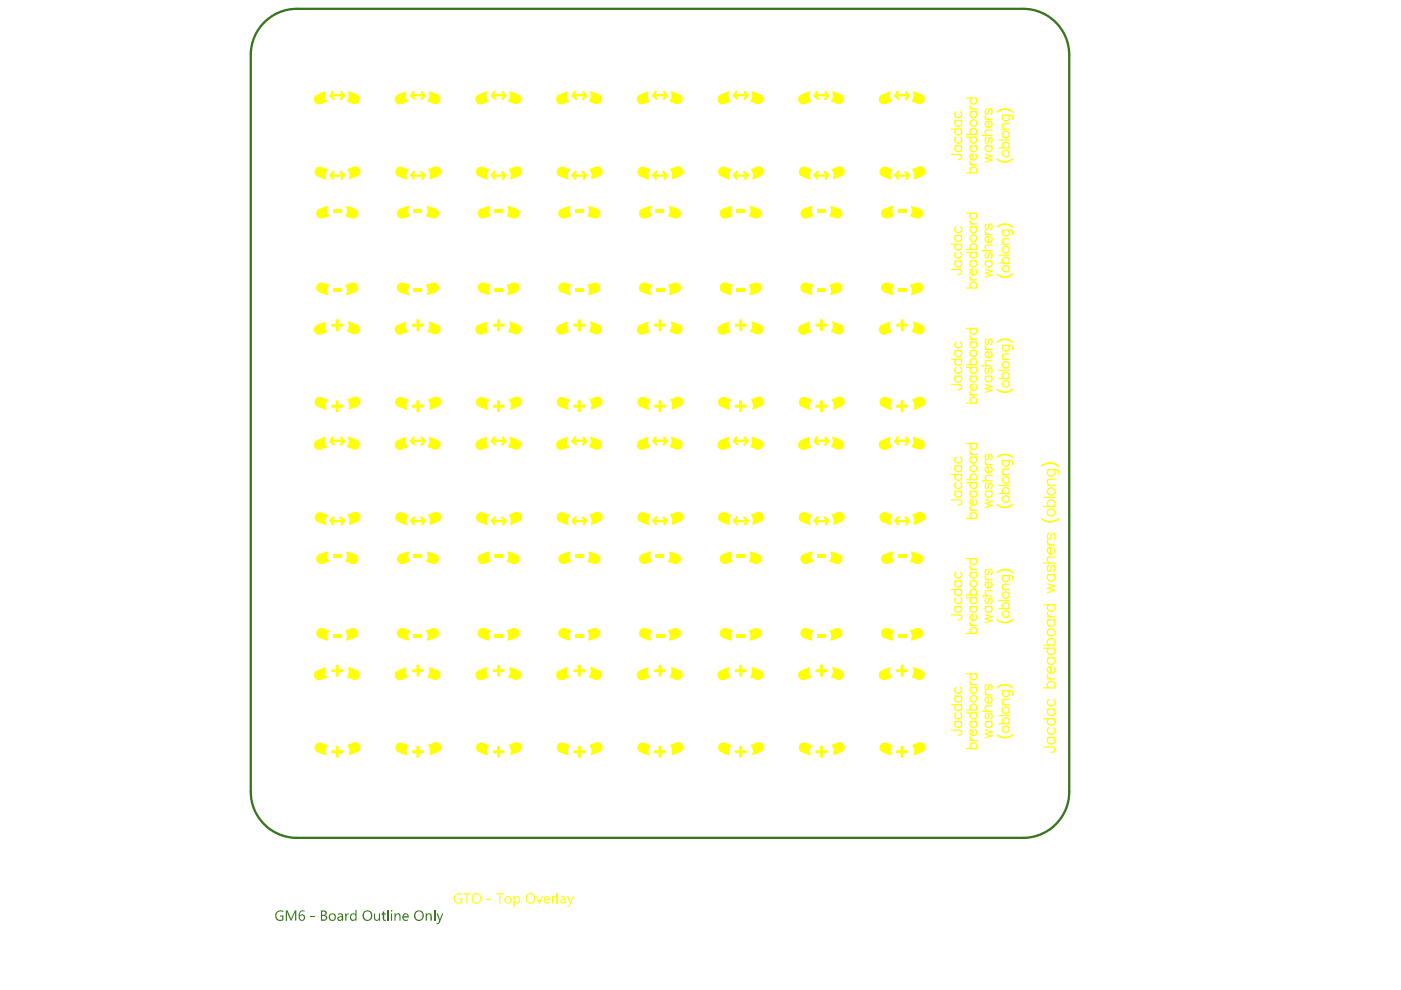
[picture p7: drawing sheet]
<svg xmlns="http://www.w3.org/2000/svg" width="297mm" height="210mm" viewBox="0 0 297 210" stroke-linecap="round" stroke-linejoin="round" font-family="sans-serif">
<path d="M53.2 11.6v156.3M62.9 1.9h154M226.7 11.6v156.3M62.9 177.6h154" fill="none" stroke="#38761d" stroke-width=".49"/>
<g fill="#38761d">
<path d="M58.7 193.3l.8-.3 .6 .1v.3l-.2-.1a.88 .88 0 0 0-1.3 .8 .88 .88 0 0 0 1.2 .8v-.6h-.5v-.2h.8v1l-.5 .1a1.11 1.11 0 0 1-1.2-.6 1.11 1.11 0 0 1 .3-1.3z"/>
<path d="M60.6 193h.4l.7 1.8 .8-1.8h.3v2.2h-.2v-1.9l-.8 1.9h-.2l-.8-1.9v1.9h-.2z"/>
<path d="M65.9 194.3h.8v.2h-.8z"/>
<path d="M73.2 193.7h.2v.3l.3-.3h.3l-.1 .2a.43 .43 0 0 0-.5 .5v.8h-.2z"/>
<path d="M79.3 193.7h.2v.8a.41 .41 0 0 0 .4 .5 .41 .41 0 0 0 .4-.4v-.9h.3v1.5h-.3v-.2a.57 .57 0 0 1-.6 .2 .57 .57 0 0 1-.4-.6z"/>
<path d="M81.1 193.3l.3-.1v.5h.4v.2h-.4v1.1h.4v.2a.5 .5 0 0 1-.7-.4v-.9h-.2v-.2h.2z"/>
<path d="M63.5 193.3l.6-.3h.5l-.1 .3a.73 .73 0 0 0-.9 .9 .67 .67 0 0 1 1.1 .1 .67 .67 0 0 1-.6 1 1.01 1.01 0 0 1-.7-1.6zM63.6 194.5a.46 .46 0 0 0 .9 0 .46 .46 0 0 0-.9 0z"/>
<path d="M68.3 193.3v.7h.3a.35 .35 0 0 0 .4-.3 .35 .35 0 0 0-.3-.4zM68.3 194.2v.8h.4a.38 .38 0 0 0 .4-.4 .38 .38 0 0 0-.5-.4zM68 193h.7a.54 .54 0 0 1 .6 .5 .54 .54 0 0 1-.4 .6 .57 .57 0 0 1 .5 .7 .57 .57 0 0 1-.7 .4h-.7z"/>
<path d="M69.9 194.4a.56 .56 0 0 0 1.1 0 .56 .56 0 0 0-1.1 0zM69.7 194.4a.8 .8 0 0 1 1.6 0 .8 .8 0 0 1-1.6 0z"/>
<path d="M71.8 194.7a.39 .39 0 0 0 .5 .3 .39 .39 0 0 0 .2-.5zM71.6 193.8l.2-.1a.65 .65 0 0 1 1 .5v1h-.3l-.1-.2a.5 .5 0 0 1-.6 .3 .5 .5 0 0 1-.3-.6 .5 .5 0 0 1 .5-.4l.5-.1a.46 .46 0 0 0-.4-.4 .46 .46 0 0 0-.5 .2z"/>
<path d="M74.4 193.8l.5-.2 .5 .3v-1h.2v2.3h-.2v-.2a.73 .73 0 0 1-1.1 0 .73 .73 0 0 1 0-1zM74.5 194.1v.1a.51 .51 0 0 0 .1 .7 .51 .51 0 0 0 .8-.2v-.4a.45 .45 0 0 0-.4-.5 .45 .45 0 0 0-.5 .3z"/>
<path d="M77.3 193.5l-.1 .4a.81 .81 0 0 0 .8 1.1 .81 .81 0 0 0 .6-1.2 .72 .72 0 0 0-.6-.6 .72 .72 0 0 0-.7 .3zM77.2 193.3l.2-.1a1.09 1.09 0 0 1 1.3 .2 1.09 1.09 0 0 1 .1 1.4l-.5 .4a1.15 1.15 0 0 1-1.3-.5 1.15 1.15 0 0 1 .2-1.4z"/>
</g>
<path d="M82.3 192.9v2.3" fill="none" stroke="#38761d" stroke-width=".25"/>
<g fill="#38761d">
<path d="M83.6 193.7h.3v.2l.2-.1a.51 .51 0 0 1 .6-.1 .51 .51 0 0 1 .2 .5v1h-.2v-.9a.41 .41 0 0 0-.4-.5 .41 .41 0 0 0-.4 .5v.9h-.3z"/>
<path d="M90.3 193.7h.2v.2l.1-.1a.51 .51 0 0 1 .6-.1 .51 .51 0 0 1 .3 .5l.1 1h-.3v-.9a.39 .39 0 0 0-.4-.5 .39 .39 0 0 0-.4 .5v.9h-.2z"/>
<path d="M82.9 193.1a.15 .15 0 0 1 .3 0 .15 .15 0 0 1-.3 0zM82.9 193.7h.2v1.5h-.2z"/>
<path d="M85.6 194.1l-.1 .2h.9a.42 .42 0 0 0-.3-.5 .42 .42 0 0 0-.5 .3zM85.5 193.8l.6-.1a.62 .62 0 0 1 .6 .8h-1.2a.57 .57 0 0 0 .4 .6 .57 .57 0 0 0 .6-.2v.2l-.2 .1a.83 .83 0 0 1-.9-.4 .83 .83 0 0 1 .1-1z"/>
<path d="M88.2 193.6l-.1 .6a.77 .77 0 0 0 .9 .8 .77 .77 0 0 0 .6-1 .78 .78 0 0 0-.6-.7 .78 .78 0 0 0-.8 .3zM88.1 193.3l.2-.1a1.09 1.09 0 0 1 1.4 .2 1.09 1.09 0 0 1 0 1.4l-.5 .4h-.6a1.18 1.18 0 0 1-.5-1.9z"/>
</g>
<path d="M92.1 192.9v2.3" fill="none" stroke="#38761d" stroke-width=".25"/>
<path d="M92.6 193.7h.2l.4 1.3 .5-1.3h.3l-.7 1.8a.62 .62 0 0 1-.7 .5v-.3h.3l.2-.5z" fill="#38761d"/>
<path d="M62.9 1.9a9.8 9.8 0 0 0-9.7 9.7M216.9 1.9a9.8 9.8 0 0 1 9.8 9.7M53.2 167.9a9.8 9.8 0 0 0 9.7 9.7M226.7 167.9a9.8 9.8 0 0 1-9.8 9.7" fill="none" stroke="#38761d" stroke-width=".49"/>
<g fill="none" stroke="#ff0" stroke-width=".24">
<path d="M221 98.7l-.2 .2M221 98.7a2.54 2.54 0 0 1 3.3 0M221 98.7l.5-.2a3 3 0 0 1 2.8 .2M222.1 99.6h1.8a.64 .64 0 0 1 .6 .4 .64 .64 0 0 1-.1 .6M222.4 99.6a.78 .78 0 0 0-.1 1.1 .78 .78 0 0 0 1.1 0 .78 .78 0 0 0-.1-1.1M224.3 98.7l.2 .2M220.8 109.9l.2 .2M221 110.1a2.54 2.54 0 0 0 3.3 0M221 110.1l.5 .2a3 3 0 0 0 2.8-.2M221.2 119.4h2.5M221.2 107.4h2.5M221.2 105.4h2.5"/>
<path d="M222.1 114.6a.79 .79 0 0 0 .7 .9M222.1 115.5h1.6M222.1 102.9h1.6M222.3 116.2l.5-.1v1.4a.73 .73 0 0 1-.7-.5 .73 .73 0 0 1 .2-.8zM222.4 107.4a.78 .78 0 0 1-.1-1.2 .78 .78 0 0 1 1.1 0 .78 .78 0 0 1-.1 1.2M222.4 113.1a.74 .74 0 0 0 0 1.3 1.34 1.34 0 0 0 .6-1.2l.3-.1a.74 .74 0 0 1 0 1.3M222.4 119.9a.74 .74 0 0 0 0 1.3 1.34 1.34 0 0 0 .6-1.2l.3-.1a.74 .74 0 0 1 0 1.3M223.3 116.1a.76 .76 0 0 1 .3 .9 .76 .76 0 0 1-.8 .5M223.7 101.6l-1.5 .1-.1 .6 .4 .6M223.7 118.1l-1.5 .1-.1 .6 .4 .6M224.5 109.9l-.2 .2M221.2 137.4h2.5"/>
<path d="M221.2 136.8h2.5M221.2 128.2h2.5M222.1 129.8a.79 .79 0 0 0 .7 1M222.1 139.5h1.6M222.1 131.4h1.6M222.1 130.8h1.6M222.1 123.8l1.6 .5-1.6 .4 1.6 .5-1.6 .4M222.1 121.8h1.6M222.4 121.8a.78 .78 0 0 0-.1 1.2 .78 .78 0 0 0 1.1 0 .78 .78 0 0 0-.1-1.2M222.4 128.2a.78 .78 0 0 0-.1 1.2 .78 .78 0 0 0 1.1 0 .78 .78 0 0 0-.1-1.2M222.4 131.4a.78 .78 0 0 0-.1 1.2 .78 .78 0 0 0 1.1 0 .78 .78 0 0 0-.1-1.2M222.4 136.8a.78 .78 0 0 1-.1-1.2 .78 .78 0 0 1 1.1 0 .78 .78 0 0 1-.1 1.2"/>
<path d="M222.4 137.4a.78 .78 0 0 0-.1 1.2 .78 .78 0 0 0 1.1 0 .78 .78 0 0 0-.1-1.2M222.4 139.5a.78 .78 0 0 0-.1 1.1 .78 .78 0 0 0 1.1 0 .78 .78 0 0 0-.1-1.1M221.2 158.4l2.3 .1a.56 .56 0 0 1 0 .9l-.6 .1M221.2 152.4h2.5M221.2 145.8h2.5M222.1 156.3h1.6M222.1 143a.79 .79 0 0 0 .7 .9M222.1 150.3h1.6M222.1 143.9h1.6M222.2 141.6l.6-.2v1.4a.76 .76 0 0 1-.6-1.2zM222.4 145.8a.78 .78 0 0 1-.1-1.1 .78 .78 0 0 1 1.1 0 .78 .78 0 0 1-.1 1.1M222.4 148.3a.78 .78 0 0 0-.1 1.1 .78 .78 0 0 0 1.1 0 .78 .78 0 0 0-.1-1.1"/>
<path d="M222.4 150.3a.78 .78 0 0 0-.1 1.2 .78 .78 0 0 0 1.1 0 .78 .78 0 0 0-.1-1.2M222.4 152.4a.78 .78 0 0 0-.1 1.1 .78 .78 0 0 0 1.1 0 .78 .78 0 0 0-.1-1.1M222.4 154.3a.78 .78 0 0 0-.1 1.1 .78 .78 0 0 0 1.1 0 .78 .78 0 0 0-.1-1.1M222.4 156.3a.78 .78 0 0 0-.1 1.2 .78 .78 0 0 0 1.1 0 .78 .78 0 0 0-.1-1.2M223.3 141.4a.76 .76 0 0 1 .3 .9 .76 .76 0 0 1-.8 .5"/>
<circle cx="222.9" cy="108.6" r=".81"/>
<circle cx="222.9" cy="104.1" r=".81"/>
<circle cx="222.9" cy="134.1" r=".81"/>
</g>
<g fill="#ff0">
<path d="M96.5 189.6l.8-.3 .7 .1v.4l-.5-.2-.6 .1a.87 .87 0 0 0-.4 1.2 .87 .87 0 0 0 1.2 .3v-.5h-.4v-.3h.7v1l-.6 .2h-.5a1.18 1.18 0 0 1-.4-2z"/>
<path d="M98.3 189.4h1.5v.2h-.7v2h-.2v-2h-.6z"/>
<path d="M103.2 190.6h.9v.2h-.9z"/>
<path d="M105.2 189.4h1.5v.2h-.6v2h-.3v-2h-.6z"/>
<path d="M113.7 190h.2l.5 1.4 .4-1.4h.3l-.6 1.6h-.3z"/>
<path d="M117 190h.3v.3l.2-.3h.3v.2a.41 .41 0 0 0-.4 .1 .41 .41 0 0 0-.1 .4v.9h-.3z"/>
<path d="M100.4 189.8l-.1 .4 .1 .9a.83 .83 0 0 0 1.1 .1 .83 .83 0 0 0 .2-1.1 .79 .79 0 0 0-1.3-.3zM100.2 189.7a1.08 1.08 0 0 1 1.6 0 1.08 1.08 0 0 1-.1 1.6 1.08 1.08 0 0 1-1.6-.2l-.1-1z"/>
<path d="M107.3 190.4l-.1 .4a.52 .52 0 0 0 .7 .6 .52 .52 0 0 0 .2-.8 .48 .48 0 0 0-.3-.4 .48 .48 0 0 0-.5 .2zM106.9 190.7a.81 .81 0 0 1 1.6 0 .81 .81 0 0 1-1.6 0z"/>
<path d="M108.8 190h.3v.2l.1-.1a.76 .76 0 0 1 1 .2 .76 .76 0 0 1-.1 1v.1a.62 .62 0 0 1-1 0v.9h-.3zM109.1 190.4v.5a.48 .48 0 0 0 .7 .4 .48 .48 0 0 0 .2-.7 .45 .45 0 0 0-.3-.4 .45 .45 0 0 0-.6 .2z"/>
<path d="M111.9 189.8l-.2 .4a.81 .81 0 0 0 .9 1.2 .81 .81 0 0 0 .6-1.3l-.3-.4a.67 .67 0 0 0-.9 .1zM111.7 189.7l.5-.3a1.11 1.11 0 0 1 1.3 1.4 1.11 1.11 0 0 1-1.8 .5l-.3-.6v-.5z"/>
<path d="M115.7 190.3l-.2 .3h.9a.42 .42 0 0 0-.3-.4 .42 .42 0 0 0-.4 .1zM115.5 190.2v-.1a.71 .71 0 0 1 .8 0 .71 .71 0 0 1 .3 .8h-1.1a.57 .57 0 0 0 .4 .5 .57 .57 0 0 0 .6-.2v.3l-.2 .1a.84 .84 0 0 1-.9-.4 .84 .84 0 0 1 .1-1z"/>
</g>
<path d="M118.2 189.3v2.3" fill="none" stroke="#ff0" stroke-width=".25"/>
<g fill="#ff0">
<path d="M120.2 190h.3l.4 1.3 .5-1.3h.3l-.8 1.9-.3 .4h-.4v-.3h.4l.2-.4z"/>
<path d="M119 190.9a.35 .35 0 0 0 .3 .5 .35 .35 0 0 0 .4-.5v-.2zM118.9 190.1h.1a.59 .59 0 0 1 .9 .5v1h-.2v-.3a.5 .5 0 0 1-.6 .3 .5 .5 0 0 1-.4-.6 .5 .5 0 0 1 .6-.4h.4a.43 .43 0 0 0-.3-.4 .43 .43 0 0 0-.5 .2z"/>
</g>
<g fill="none" stroke="#ff0" stroke-width=".24">
<path d="M201.7 32.7l2 .1a.51 .51 0 0 1 0 .9l-.5 .1M201.7 27.4h2.2M202.4 30.9h1.5M202.4 25.5h1.5M202.7 23.7a.7 .7 0 0 0-.1 1 .7 .7 0 0 0 1.1 0 .7 .7 0 0 0-.1-1M202.7 25.5a.7 .7 0 0 0-.1 1 .7 .7 0 0 0 1.1 0 .7 .7 0 0 0-.1-1M202.7 27.4a.7 .7 0 0 0-.1 1 .7 .7 0 0 0 1.1 0 .7 .7 0 0 0-.1-1M202.7 29.1a.7 .7 0 0 0-.1 1 .7 .7 0 0 0 1.1 0 .7 .7 0 0 0-.1-1M202.7 30.9a.7 .7 0 0 0-.1 1.1 .7 .7 0 0 0 1.1 0 .7 .7 0 0 0-.1-1.1M204.9 36.7h2.2M204.9 29.1h2.2M204.9 28.5h2.2"/>
<path d="M204.9 20.8h2.2M205.7 22.2a.71 .71 0 0 0 .6 .9M205.7 34.1a.71 .71 0 0 0 .6 .8M205.7 30.9h1.4M205.7 34.9h1.4M205.7 23.7h1.4M205.7 23.1h1.4M205.8 32.9l.5-.3v1.3a.68 .68 0 0 1-.5-1zM206 20.8a.7 .7 0 0 0-.1 1 .7 .7 0 0 0 1 0 .7 .7 0 0 0-.1-1M206 23.7a.7 .7 0 0 0-.1 1 .7 .7 0 0 0 1 0 .7 .7 0 0 0-.1-1M206 28.5a.7 .7 0 0 1-.1-1 .7 .7 0 0 1 1 0 .7 .7 0 0 1-.1 1M206 29.1a.7 .7 0 0 0-.1 1 .7 .7 0 0 0 1 0 .7 .7 0 0 0-.1-1"/>
<path d="M206 30.9a.7 .7 0 0 0-.1 1.1 .7 .7 0 0 0 1 0 .7 .7 0 0 0-.1-1.1M206 36.7a.7 .7 0 0 1-.1-1.1 .7 .7 0 0 1 1 0 .7 .7 0 0 1-.1 1.1M206.8 32.6a.69 .69 0 0 1 .3 .9 .69 .69 0 0 1-.8 .4M208.1 28.7h2.2M208.9 24.4a.71 .71 0 0 0 .6 .9M208.9 30.9h1.4M208.9 32.7l1.4 .4-1.4 .4 1.4 .4-1.4 .5M208.9 25.3h1.4M209.1 25.9l.4-.2v1.3a.66 .66 0 0 1-.6-.4 .66 .66 0 0 1 .2-.7zM209.2 23.1a.66 .66 0 0 0 0 1.1l.3-.3 .2-.7 .3-.1a.66 .66 0 0 1 0 1.1M209.2 29.2a.66 .66 0 0 0 0 1.1l.3-.3 .2-.7 .3-.1a.66 .66 0 0 1 0 1.1M209.2 30.9a.7 .7 0 0 0-.1 1.1 .7 .7 0 0 0 1 0 .7 .7 0 0 0-.1-1.1"/>
<path d="M210 25.7a.69 .69 0 0 1 .3 .9 .69 .69 0 0 1-.8 .4M210.3 27.6l-1.3 .1-.1 .5 .4 .5M211.4 33.7l.2 .2M211.6 33.9l.4 .2a2.7 2.7 0 0 0 2.5-.2M211.6 33.9a2.28 2.28 0 0 0 2.9 0M211.6 23.6l-.2 .2M211.6 23.6a2.28 2.28 0 0 1 2.9 0M211.6 23.6l.4-.2a2.7 2.7 0 0 1 2.5 .2M211.8 31.4h2.2M211.8 29.7h2.2M212.5 24.4h1.7a.58 .58 0 0 1 .5 .3 .58 .58 0 0 1-.1 .6M212.5 27.4h1.5"/>
<path d="M212.8 24.4a.7 .7 0 0 0-.1 1 .7 .7 0 0 0 1.1 0 .7 .7 0 0 0-.1-1M212.8 31.4a.7 .7 0 0 1-.1-1 .7 .7 0 0 1 1.1 0 .7 .7 0 0 1-.1 1M214 26.2l-1.4 .1-.1 .5 .4 .6M214.5 23.6l.2 .2M214.7 33.7l-.2 .2M201.7 57.2l2 .1a.51 .51 0 0 1 0 .8l-.5 .1M201.7 51.8h2.2M202.4 55.3h1.5M202.4 49.9h1.5M202.7 48.1a.7 .7 0 0 0-.1 1 .7 .7 0 0 0 1.1 0 .7 .7 0 0 0-.1-1M202.7 49.9a.7 .7 0 0 0-.1 1.1 .7 .7 0 0 0 1.1 0 .7 .7 0 0 0-.1-1.1M202.7 51.8a.7 .7 0 0 0-.1 1 .7 .7 0 0 0 1.1 0 .7 .7 0 0 0-.1-1"/>
<path d="M202.7 53.5a.7 .7 0 0 0-.1 1 .7 .7 0 0 0 1.1 0 .7 .7 0 0 0-.1-1M202.7 55.3a.7 .7 0 0 0-.1 1.1 .7 .7 0 0 0 1.1 0 .7 .7 0 0 0-.1-1.1M204.9 53.5h2.2M204.9 52.9h2.2M204.9 45.2h2.2M205.7 46.7a.71 .71 0 0 0 .6 .8M205.7 58.5a.71 .71 0 0 0 .6 .8M205.7 55.3h1.4M205.7 59.3h1.4M205.7 48.1h1.4M205.7 47.5h1.4M205.8 57.3l.5-.2v1.2a.68 .68 0 0 1-.5-1z"/>
<path d="M206 45.2a.7 .7 0 0 0-.1 1 .7 .7 0 0 0 1 0 .7 .7 0 0 0-.1-1M206 48.1a.7 .7 0 0 0-.1 1 .7 .7 0 0 0 1 0 .7 .7 0 0 0-.1-1M206 52.9a.7 .7 0 0 1-.1-1 .7 .7 0 0 1 1 0 .7 .7 0 0 1-.1 1M206 53.5a.7 .7 0 0 0-.1 1 .7 .7 0 0 0 1 0 .7 .7 0 0 0-.1-1M206 55.3a.7 .7 0 0 0-.1 1.1 .7 .7 0 0 0 1 0 .7 .7 0 0 0-.1-1.1M206.8 57.1a.69 .69 0 0 1 .3 .8 .69 .69 0 0 1-.8 .4M208.1 53.1h2.2M208.9 48.9a.71 .71 0 0 0 .6 .8M208.9 55.3h1.4M208.9 57.1l1.4 .4-1.4 .4 1.4 .5-1.4 .4M208.9 49.7h1.4M209.1 50.3l.4-.1v1.2a.66 .66 0 0 1-.6-.4 .66 .66 0 0 1 .2-.7z"/>
<path d="M209.2 47.5a.66 .66 0 0 0 0 1.2l.2-.2 .3-.9 .3-.1a.66 .66 0 0 1 0 1.2M209.2 53.6a.66 .66 0 0 0 0 1.2l.2-.2 .3-.9 .3-.1a.66 .66 0 0 1 0 1.2M209.2 55.3a.7 .7 0 0 0-.1 1.1 .7 .7 0 0 0 1 0 .7 .7 0 0 0-.1-1.1M210 50.2a.69 .69 0 0 1 .3 .8 .69 .69 0 0 1-.8 .4M210.3 52l-1.3 .1-.1 .5 .4 .5M211.4 58.1l.2 .2M211.6 58.3l.4 .2a2.7 2.7 0 0 0 2.5-.2M211.6 48a2.28 2.28 0 0 1 2.9 0M211.6 58.3a2.28 2.28 0 0 0 2.9 0M211.6 48l-.2 .2M211.6 48l.4-.2a2.7 2.7 0 0 1 2.5 .2M211.8 55.8h2.2"/>
<path d="M211.8 54.1h2.2M212.5 48.8h1.7a.58 .58 0 0 1 .5 .3 .58 .58 0 0 1-.1 .6M212.5 51.8h1.5M212.8 48.8a.7 .7 0 0 0-.1 1 .7 .7 0 0 0 1.1 0 .7 .7 0 0 0-.1-1M212.8 55.8a.7 .7 0 0 1-.1-1 .7 .7 0 0 1 1.1 0 .7 .7 0 0 1-.1 1M214 50.6l-1.4 .1-.1 .6 .4 .5M214.5 48l.2 .2M214.7 58.1l-.2 .2M201.7 76.2h2.2M202.4 79.7h1.5M202.4 74.3h1.5M202.7 72.5a.7 .7 0 0 0-.1 1 .7 .7 0 0 0 1.1 0 .7 .7 0 0 0-.1-1"/>
<path d="M202.7 74.3a.7 .7 0 0 0-.1 1.1 .7 .7 0 0 0 1.1 0 .7 .7 0 0 0-.1-1.1M202.7 76.2a.7 .7 0 0 0-.1 1 .7 .7 0 0 0 1.1 0 .7 .7 0 0 0-.1-1M202.7 77.9a.7 .7 0 0 0-.1 1 .7 .7 0 0 0 1.1 0 .7 .7 0 0 0-.1-1M202.7 79.7a.7 .7 0 0 0-.1 1.1 .7 .7 0 0 0 1.1 0 .7 .7 0 0 0-.1-1.1M204.9 77.9h2.2M204.9 77.3h2.2M204.9 69.6h2.2M204.9 61.1h2.2M205.7 71.1a.71 .71 0 0 0 .6 .8M205.7 79.7h1.4M205.7 72.5h1.4M205.7 71.9h1.4"/>
<path d="M206 61.1a.7 .7 0 0 1-.1-1.1 .7 .7 0 0 1 1 0 .7 .7 0 0 1-.1 1.1M206 69.6a.7 .7 0 0 0-.1 1.1 .7 .7 0 0 0 1 0 .7 .7 0 0 0-.1-1.1M206 72.5a.7 .7 0 0 0-.1 1 .7 .7 0 0 0 1 0 .7 .7 0 0 0-.1-1M206 77.3a.7 .7 0 0 1-.1-1 .7 .7 0 0 1 1 0 .7 .7 0 0 1-.1 1M206 77.9a.7 .7 0 0 0-.1 1 .7 .7 0 0 0 1 0 .7 .7 0 0 0-.1-1M206 79.7a.7 .7 0 0 0-.1 1.1 .7 .7 0 0 0 1 0 .7 .7 0 0 0-.1-1.1M208.1 77.6h2.2M208.9 73.3a.71 .71 0 0 0 .6 .8M208.9 79.7h1.4M208.9 74.1h1.4M209.1 74.7l.4-.1v1.2a.66 .66 0 0 1-.6-.4 .66 .66 0 0 1 .2-.7zM209.2 71.9a.66 .66 0 0 0 0 1.2l.3-.3 .2-.8 .3-.1a.66 .66 0 0 1 0 1.2"/>
<path d="M209.2 78a.66 .66 0 0 0 0 1.2l.2-.1 .3-1 .3-.1a.66 .66 0 0 1 0 1.2M209.2 79.7a.7 .7 0 0 0-.1 1.1 .7 .7 0 0 0 1 0 .7 .7 0 0 0-.1-1.1M210 74.6a.69 .69 0 0 1 .3 .8 .69 .69 0 0 1-.8 .4M210.3 76.4l-1.3 .1-.1 .5 .4 .6M211.6 72.4l-.2 .2M211.6 72.4a2.28 2.28 0 0 1 2.9 0M211.6 72.4l.4-.2a2.7 2.7 0 0 1 2.5 .2M211.8 78.5h2.2M212.5 73.2h1.7a.58 .58 0 0 1 .5 .4 .58 .58 0 0 1-.1 .6M212.5 76.2h1.5M212.8 73.2a.7 .7 0 0 0-.1 1 .7 .7 0 0 0 1.1 0 .7 .7 0 0 0-.1-1M214 75l-1.4 .1-.1 .6 .4 .5"/>
<path d="M214.5 72.4l.2 .2M201.7 81.6l2 .1a.51 .51 0 0 1 0 .8l-.5 .1M202.4 98.7h1.5M202.7 96.9a.7 .7 0 0 0-.1 1 .7 .7 0 0 0 1.1 0 .7 .7 0 0 0-.1-1M202.7 98.7a.7 .7 0 0 0-.1 1.1 .7 .7 0 0 0 1.1 0 .7 .7 0 0 0-.1-1.1M204.9 94h2.2M204.9 85.5h2.2M205.7 82.9a.71 .71 0 0 0 .6 .9M205.7 95.5a.71 .71 0 0 0 .6 .8M205.7 96.9h1.4M205.7 96.3h1.4M205.7 83.8h1.4"/>
<path d="M205.8 81.7l.5-.2v1.2a.68 .68 0 0 1-.5-1zM206 96.9a.7 .7 0 0 0-.1 1 .7 .7 0 0 0 1 0 .7 .7 0 0 0-.1-1M206 85.5a.7 .7 0 0 1-.1-1 .7 .7 0 0 1 1 0 .7 .7 0 0 1-.1 1M206 94a.7 .7 0 0 0-.1 1.1 .7 .7 0 0 0 1 0 .7 .7 0 0 0-.1-1.1M206.8 81.5a.69 .69 0 0 1 .3 .8 .69 .69 0 0 1-.8 .4M208.9 97.7a.71 .71 0 0 0 .6 .8M208.9 98.5h1.4M208.9 81.5l1.4 .4-1.4 .5 1.4 .4-1.4 .4M209 99.2l.5-.2v1.2a.68 .68 0 0 1-.5-1zM209.2 96.3a.66 .66 0 0 0 0 1.2l.3-.3 .2-.8 .3-.1a.66 .66 0 0 1 0 1.2M210 99a.69 .69 0 0 1 .3 .8 .69 .69 0 0 1-.8 .4M211.4 82.5l.2 .2"/>
<path d="M211.6 96.8a2.28 2.28 0 0 1 2.9 0M211.6 96.8l-.2 .2M211.6 96.8l.4-.2a2.7 2.7 0 0 1 2.5 .2M211.6 82.7l.4 .2a2.7 2.7 0 0 0 2.5-.2M211.6 82.7a2.28 2.28 0 0 0 2.9 0M211.8 80.2h2.2M212.5 97.6h1.7a.58 .58 0 0 1 .5 .4 .58 .58 0 0 1-.1 .6M212.8 80.2a.7 .7 0 0 1-.1-1 .7 .7 0 0 1 1.1 0 .7 .7 0 0 1-.1 1M212.8 97.6a.7 .7 0 0 0-.1 1.1 .7 .7 0 0 0 1.1 0 .7 .7 0 0 0-.1-1.1M214 99.5l-1.4 .1-.1 .5 .4 .5M214.5 96.8l.2 .2M214.7 82.5l-.2 .2"/>
<path d="M201.7 106l2 .1a.51 .51 0 0 1 0 .8l-.5 .1M201.7 100.6h2.2M202.4 104.2h1.5M202.7 100.6a.7 .7 0 0 0-.1 1 .7 .7 0 0 0 1.1 0 .7 .7 0 0 0-.1-1M202.7 102.3a.7 .7 0 0 0-.1 1 .7 .7 0 0 0 1.1 0 .7 .7 0 0 0-.1-1M202.7 104.2a.7 .7 0 0 0-.1 1 .7 .7 0 0 0 1.1 0 .7 .7 0 0 0-.1-1M204.9 109.9h2.2M204.9 102.3h2.2M204.9 101.7h2.2M204.9 118.4h2.2M205.7 104.2h1.4M205.7 107.3a.71 .71 0 0 0 .6 .9"/>
<path d="M205.7 119.9a.71 .71 0 0 0 .6 .8M205.7 108.2h1.4M205.9 106l.4-.1v1.2a.66 .66 0 0 1-.6-.4 .66 .66 0 0 1 .2-.7zM206 104.2a.7 .7 0 0 0-.1 1 .7 .7 0 0 0 1 0 .7 .7 0 0 0-.1-1M206 102.3a.7 .7 0 0 0-.1 1 .7 .7 0 0 0 1 0 .7 .7 0 0 0-.1-1M206 109.9a.7 .7 0 0 1-.1-1 .7 .7 0 0 1 1 0 .7 .7 0 0 1-.1 1M206 101.7a.7 .7 0 0 1-.1-1 .7 .7 0 0 1 1 0 .7 .7 0 0 1-.1 1M206 118.4a.7 .7 0 0 0-.1 1.1 .7 .7 0 0 0 1 0 .7 .7 0 0 0-.1-1.1M206.8 105.9a.69 .69 0 0 1 .3 .8 .69 .69 0 0 1-.8 .4M208.1 102h2.2M208.9 104.2h1.4M208.9 105.9l1.4 .4-1.4 .5 1.4 .4-1.4 .4"/>
<path d="M209.2 104.2a.7 .7 0 0 0-.1 1 .7 .7 0 0 0 1 0 .7 .7 0 0 0-.1-1M209.2 102.4a.66 .66 0 0 0 0 1.2l.3-.3 .2-.8 .3-.1a.66 .66 0 0 1 0 1.2M210.3 100.8l-1.3 .1-.1 .5 .4 .6M211.4 106.9l.2 .2M211.6 107.1l.3 .2M211.6 107.1a2.28 2.28 0 0 0 2.9 0M211.8 104.6h2.2M211.8 102.9h2.2M212.5 100.6h1.5M212.8 104.6a.7 .7 0 0 1-.1-1 .7 .7 0 0 1 1.1 0 .7 .7 0 0 1-.1 1M214.5 107.1l-.4 .2a2.63 2.63 0 0 1-2.1 0M214.7 106.9l-.2 .2"/>
<path d="M201.7 130.4l2 .1a.51 .51 0 0 1 0 .8l-.5 .1M201.7 125h2.2M202.4 128.6h1.5M202.4 123.2h1.5M202.7 121.3a.7 .7 0 0 0-.1 1.1 .7 .7 0 0 0 1.1 0 .7 .7 0 0 0-.1-1.1M202.7 123.2a.7 .7 0 0 0-.1 1 .7 .7 0 0 0 1.1 0 .7 .7 0 0 0-.1-1M202.7 125a.7 .7 0 0 0-.1 1 .7 .7 0 0 0 1.1 0 .7 .7 0 0 0-.1-1M202.7 126.7a.7 .7 0 0 0-.1 1.1 .7 .7 0 0 0 1.1 0 .7 .7 0 0 0-.1-1.1M202.7 128.6a.7 .7 0 0 0-.1 1 .7 .7 0 0 0 1.1 0 .7 .7 0 0 0-.1-1M204.9 134.3h2.2M204.9 126.7h2.2M204.9 126.1h2.2"/>
<path d="M205.7 131.7a.71 .71 0 0 0 .6 .9M205.7 128.6h1.4M205.7 132.6h1.4M205.7 121.3h1.4M205.7 120.7h1.4M205.9 130.4l.4-.1v1.3a.66 .66 0 0 1-.6-.5 .66 .66 0 0 1 .2-.7zM206 121.3a.7 .7 0 0 0-.1 1.1 .7 .7 0 0 0 1 0 .7 .7 0 0 0-.1-1.1M206 126.1a.7 .7 0 0 1-.1-1 .7 .7 0 0 1 1 0 .7 .7 0 0 1-.1 1M206 126.7a.7 .7 0 0 0-.1 1.1 .7 .7 0 0 0 1 0 .7 .7 0 0 0-.1-1.1M206 128.6a.7 .7 0 0 0-.1 1 .7 .7 0 0 0 1 0 .7 .7 0 0 0-.1-1M206 134.3a.7 .7 0 0 1-.1-1 .7 .7 0 0 1 1 0 .7 .7 0 0 1-.1 1M206.8 130.3a.69 .69 0 0 1 .3 .8 .69 .69 0 0 1-.8 .5"/>
<path d="M208.1 126.4h2.2M208.9 122.1a.71 .71 0 0 0 .6 .8M208.9 128.6h1.4M208.9 130.3l1.4 .5-1.4 .4 1.4 .4-1.4 .4M208.9 122.9h1.4M209 123.6l.5-.2v1.3a.68 .68 0 0 1-.5-1.1zM209.2 120.7a.66 .66 0 0 0 0 1.2l.3-.3 .2-.8 .3-.1a.66 .66 0 0 1 0 1.2M209.2 126.8a.66 .66 0 0 0 0 1.2l.3-.3 .2-.8 .3-.1a.66 .66 0 0 1 0 1.2M209.2 128.6a.7 .7 0 0 0-.1 1 .7 .7 0 0 0 1 0 .7 .7 0 0 0-.1-1M210 123.4a.69 .69 0 0 1 .3 .8 .69 .69 0 0 1-.8 .5M210.3 125.2l-1.3 .1-.1 .6 .4 .5M211.4 131.3l.2 .2"/>
<path d="M211.6 121.2a2.28 2.28 0 0 1 2.9 0M211.6 131.5a2.28 2.28 0 0 0 2.9 0M211.6 131.5l.4 .2a2.7 2.7 0 0 0 2.5-.2M211.6 121.2l-.2 .3M211.8 129h2.2M211.8 127.3h2.2M212.5 122h1.7a.58 .58 0 0 1 .5 .4 .58 .58 0 0 1-.1 .6M212.5 125h1.5M212.8 122a.7 .7 0 0 0-.1 1.1 .7 .7 0 0 0 1.1 0 .7 .7 0 0 0-.1-1.1M212.8 129a.7 .7 0 0 1-.1-1 .7 .7 0 0 1 1.1 0 .7 .7 0 0 1-.1 1M214 123.9l-1.4 .1-.1 .5 .4 .5M214.1 121a2.7 2.7 0 0 0-2.5 .2"/>
<path d="M214.2 121l.3 .2M214.5 121.2l.2 .3M214.7 131.3l-.2 .2M201.7 154.8l2 .1a.51 .51 0 0 1 0 .8l-.5 .1M201.7 149.4h2.2M202.4 153h1.5M202.4 147.6h1.5M202.7 145.7a.7 .7 0 0 0-.1 1.1 .7 .7 0 0 0 1.1 0 .7 .7 0 0 0-.1-1.1M202.7 147.6a.7 .7 0 0 0-.1 1 .7 .7 0 0 0 1.1 0 .7 .7 0 0 0-.1-1M202.7 149.4a.7 .7 0 0 0-.1 1 .7 .7 0 0 0 1.1 0 .7 .7 0 0 0-.1-1M202.7 151.1a.7 .7 0 0 0-.1 1.1 .7 .7 0 0 0 1.1 0 .7 .7 0 0 0-.1-1.1M202.7 153a.7 .7 0 0 0-.1 1 .7 .7 0 0 0 1.1 0 .7 .7 0 0 0-.1-1"/>
<path d="M204.9 158.7h2.2M204.9 151.1h2.2M204.9 150.6h2.2M204.9 142.9h2.2M205.7 144.3a.71 .71 0 0 0 .6 .8M205.7 156.2a.71 .71 0 0 0 .6 .8M205.7 153h1.4M205.7 157h1.4M205.7 145.7h1.4M205.7 145.1h1.4M205.9 154.8l.4-.1v1.3a.66 .66 0 0 1-.6-.5 .66 .66 0 0 1 .2-.7zM206 142.9a.7 .7 0 0 0-.1 1 .7 .7 0 0 0 1 0 .7 .7 0 0 0-.1-1"/>
<path d="M206 145.7a.7 .7 0 0 0-.1 1.1 .7 .7 0 0 0 1 0 .7 .7 0 0 0-.1-1.1M206 150.6a.7 .7 0 0 1-.1-1.1 .7 .7 0 0 1 1 0 .7 .7 0 0 1-.1 1.1M206 151.1a.7 .7 0 0 0-.1 1.1 .7 .7 0 0 0 1 0 .7 .7 0 0 0-.1-1.1M206 153a.7 .7 0 0 0-.1 1 .7 .7 0 0 0 1 0 .7 .7 0 0 0-.1-1M206 158.7a.7 .7 0 0 1-.1-1 .7 .7 0 0 1 1 0 .7 .7 0 0 1-.1 1M206.8 154.7a.69 .69 0 0 1 .3 .9 .69 .69 0 0 1-.8 .4M208.1 150.8h2.2M208.9 146.5a.71 .71 0 0 0 .6 .8M208.9 153h1.4M208.9 154.8l1.4 .4-1.4 .4 1.4 .4-1.4 .4M208.9 147.3h1.4M209 148l.5-.2v1.3a.68 .68 0 0 1-.5-1.1z"/>
<path d="M209.2 145.2a.66 .66 0 0 0 0 1.1l.3-.3 .2-.7 .3-.1a.66 .66 0 0 1 0 1.1M209.2 151.3a.66 .66 0 0 0 0 1.1l.3-.3 .2-.7 .3-.1a.66 .66 0 0 1 0 1.1M209.2 153a.7 .7 0 0 0-.1 1 .7 .7 0 0 0 1 0 .7 .7 0 0 0-.1-1M210 147.8a.69 .69 0 0 1 .3 .9 .69 .69 0 0 1-.8 .4M210.3 149.6l-1.3 .1-.1 .6 .4 .5M211.4 155.7l.2 .2M211.6 145.7a2.28 2.28 0 0 1 2.9 0M211.6 155.9a2.28 2.28 0 0 0 2.9 0M211.6 155.9l.4 .2a2.7 2.7 0 0 0 2.5-.2M211.6 145.7l-.2 .2M211.6 145.7l.4-.3a2.7 2.7 0 0 1 2.5 .3M211.8 153.5h2.2"/>
<path d="M211.8 151.7h2.2M212.5 146.5h1.7a.58 .58 0 0 1 .5 .3 .58 .58 0 0 1-.1 .6M212.5 149.4h1.5M212.8 146.5a.7 .7 0 0 0-.1 1 .7 .7 0 0 0 1.1 0 .7 .7 0 0 0-.1-1M212.8 153.5a.7 .7 0 0 1-.1-1.1 .7 .7 0 0 1 1.1 0 .7 .7 0 0 1-.1 1.1M214 148.3l-1.4 .1-.1 .5 .4 .5M214.5 145.7l.2 .2M214.7 155.7l-.2 .2"/>
<circle cx="206.4" cy="26.1" r=".73"/>
<circle cx="213.3" cy="32.5" r=".73"/>
<circle cx="213.3" cy="28.5" r=".73"/>
<circle cx="206.4" cy="50.5" r=".73"/>
<circle cx="213.3" cy="52.9" r=".73"/>
<circle cx="213.3" cy="56.9" r=".73"/>
<circle cx="206.4" cy="74.9" r=".73"/>
<circle cx="213.3" cy="77.3" r=".73"/>
<circle cx="206.4" cy="99.3" r=".71"/>
<circle cx="213.3" cy="81.3" r=".73"/>
<circle cx="213.2" cy="105.8" r=".73"/>
<circle cx="213.3" cy="101.7" r=".73"/>
<circle cx="206.4" cy="123.7" r=".73"/>
<circle cx="213.3" cy="126.1" r=".73"/>
<circle cx="213.3" cy="130.2" r=".73"/>
<circle cx="206.4" cy="148.1" r=".73"/>
<circle cx="213.3" cy="154.6" r=".73"/>
<circle cx="213.3" cy="150.6" r=".73"/>
</g>
<g fill="#ff0">
<path d="M125.2 92.7a3.2 3.2 0 0 1 2.3 1.2 1.08 1.08 0 0 1-.5 1.2 1.08 1.08 0 0 1-1.3-.1l-.7-.3a1.84 1.84 0 0 0 .2-2z"/>
<path d="M118.2 93.7l2.1-.9a1.95 1.95 0 0 0 .3 1.9l-.2 .1a2.02 2.02 0 0 1-2.1 .2 .99 .99 0 0 1-.1-1.3z"/>
<path d="M118.4 109a1.82 1.82 0 0 1 1.8 .1l.5 .1a1.85 1.85 0 0 0-.3 2l-1.9-.8a.96 .96 0 0 1-.1-1.4z"/>
<path d="M125.1 109.2l.1-.1a2.02 2.02 0 0 1 2.2-.2 1.1 1.1 0 0 1 .1 1.2 1.1 1.1 0 0 1-1 .6l-1.1 .4a1.95 1.95 0 0 0-.3-1.9z"/>
<path d="M118.7 117.8l2.1-.7a1.95 1.95 0 0 0 .2 1.9l-.2 .1a2.02 2.02 0 0 1-2.1 0 .99 .99 0 0 1 0-1.3z"/>
<path d="M124.8 117.1a3.2 3.2 0 0 1 2.3 1 1.08 1.08 0 0 1-.4 1.2 1.08 1.08 0 0 1-1.3 0l-.8-.3a1.85 1.85 0 0 0 .2-1.9z"/>
<path d="M124.6 133.7h.2a2.01 2.01 0 0 1 2.1-.1 1.1 1.1 0 0 1 .1 1.2 1.1 1.1 0 0 1-1 .6l-1.2 .3a1.95 1.95 0 0 0-.2-2z"/>
<path d="M118.7 133.6a1.81 1.81 0 0 1 1.9 0l.4 .1a1.85 1.85 0 0 0-.2 2 3.2 3.2 0 0 1-2.3-1.1v-.3z"/>
<path d="M118.2 142.5l2.1-.9a1.95 1.95 0 0 0 .3 2h-.2a2.02 2.02 0 0 1-2.1 .2 .99 .99 0 0 1-.1-1.3z"/>
<path d="M125.2 141.6a3.2 3.2 0 0 1 2.3 1.1 1.08 1.08 0 0 1-.5 1.2 1.08 1.08 0 0 1-1.3-.1l-.7-.3a1.85 1.85 0 0 0 .2-1.9z"/>
<path d="M125.1 158h.1a2.02 2.02 0 0 1 2.2-.2 1.1 1.1 0 0 1 .1 1.1 1.1 1.1 0 0 1-1 .7l-1.1 .4a1.95 1.95 0 0 0-.3-2z"/>
<path d="M118.4 157.8a1.82 1.82 0 0 1 1.8 .1l.5 .2a1.85 1.85 0 0 0-.3 1.9 3.2 3.2 0 0 1-2.2-1.2l-.1-.3z"/>
<path d="M84 142.5l2-.9a1.95 1.95 0 0 0 .3 2h-.1a2.02 2.02 0 0 1-2.1 .2 .99 .99 0 0 1-.1-1.3z"/>
<path d="M91 141.6a3.2 3.2 0 0 1 2.2 1.1 1.08 1.08 0 0 1-.5 1.2 1.08 1.08 0 0 1-1.2-.1l-.8-.3a1.85 1.85 0 0 0 .3-1.9z"/>
<path d="M90.9 158h.1a2.02 2.02 0 0 1 2.2-.2 1.1 1.1 0 0 1 .1 1.1 1.1 1.1 0 0 1-1 .7l-1.1 .4a1.95 1.95 0 0 0-.3-2z"/>
<path d="M84.2 157.8a1.82 1.82 0 0 1 1.8 .1l.5 .2a1.85 1.85 0 0 0-.3 1.9 3.2 3.2 0 0 1-2.2-1.2v-.7z"/>
<path d="M84.5 133.6a1.81 1.81 0 0 1 1.8 0l.5 .1a1.85 1.85 0 0 0-.2 2 3.2 3.2 0 0 1-2.3-1.1v-.3z"/>
<path d="M90.4 133.7h.2a2.01 2.01 0 0 1 2.1-.1 1.1 1.1 0 0 1 .1 1.2 1.1 1.1 0 0 1-1 .6l-1.2 .3a1.95 1.95 0 0 0-.2-2z"/>
<path d="M90.6 117.1a3.2 3.2 0 0 1 2.3 1 1.08 1.08 0 0 1-.5 1.2 1.08 1.08 0 0 1-1.2 0l-.8-.3a1.85 1.85 0 0 0 .2-1.9z"/>
<path d="M84.5 117.8l2.1-.7a1.95 1.95 0 0 0 .2 1.9l-.2 .1a2.02 2.02 0 0 1-2.1 0 .99 .99 0 0 1 0-1.3z"/>
<path d="M90.9 109.2l.1-.1a2.02 2.02 0 0 1 2.2-.2 1.1 1.1 0 0 1 .1 1.2 1.1 1.1 0 0 1-1 .6l-1.1 .4a1.95 1.95 0 0 0-.3-1.9z"/>
<path d="M84.2 109a1.82 1.82 0 0 1 1.8 .1l.5 .1a1.85 1.85 0 0 0-.3 2l-1.9-.8a.96 .96 0 0 1-.1-1.4z"/>
<path d="M84 93.7l2-.9a1.95 1.95 0 0 0 .3 1.9l-.1 .1a2.02 2.02 0 0 1-2.1 .2 .99 .99 0 0 1-.1-1.3z"/>
<path d="M91 92.7a3.2 3.2 0 0 1 2.2 1.2 1.08 1.08 0 0 1-.5 1.2 1.08 1.08 0 0 1-1.2-.1l-.8-.3a1.85 1.85 0 0 0 .3-2z"/>
<path d="M108.1 92.7a3.2 3.2 0 0 1 2.3 1.2 1.08 1.08 0 0 1-.5 1.2 1.08 1.08 0 0 1-1.3-.1l-.8-.3a1.84 1.84 0 0 0 .3-2z"/>
<path d="M101.1 93.7l2-.9a1.95 1.95 0 0 0 .4 1.9l-.2 .1a2.02 2.02 0 0 1-2.1 .2 .99 .99 0 0 1-.1-1.3z"/>
<path d="M101.3 109a1.82 1.82 0 0 1 1.8 .1l.5 .1a1.85 1.85 0 0 0-.3 2l-1.9-.8a.96 .96 0 0 1-.1-1.4z"/>
<path d="M108 109.2l.1-.1a2.02 2.02 0 0 1 2.2-.2 1.1 1.1 0 0 1 .1 1.2 1.1 1.1 0 0 1-1 .6l-1.1 .4a1.95 1.95 0 0 0-.3-1.9z"/>
<path d="M73.8 109.2l.1-.1a2.01 2.01 0 0 1 2.2-.2 1.1 1.1 0 0 1 .1 1.2 1.1 1.1 0 0 1-1 .6l-1.1 .4a1.95 1.95 0 0 0-.3-1.9z"/>
<path d="M67.1 109a1.82 1.82 0 0 1 1.8 .1l.5 .1a1.85 1.85 0 0 0-.3 2l-1.9-.8a.96 .96 0 0 1-.1-1.4z"/>
<path d="M66.9 93.7l2-.9a1.95 1.95 0 0 0 .3 1.9l-.1 .1a2.02 2.02 0 0 1-2.2 .2 .99 .99 0 0 1 0-1.3z"/>
<path d="M73.9 92.7a3.2 3.2 0 0 1 2.2 1.2 1.08 1.08 0 0 1-.5 1.2 1.08 1.08 0 0 1-1.2-.1l-.8-.3a1.84 1.84 0 0 0 .3-2z"/>
<path d="M101.6 117.8l2.1-.7a1.95 1.95 0 0 0 .2 1.9l-.2 .1a2.02 2.02 0 0 1-2.1 0 .99 .99 0 0 1 0-1.3z"/>
<path d="M107.7 117.1a3.2 3.2 0 0 1 2.3 1 1.08 1.08 0 0 1-.5 1.2 1.08 1.08 0 0 1-1.2 0l-.8-.3a1.85 1.85 0 0 0 .2-1.9z"/>
<path d="M107.5 133.7h.2a2.01 2.01 0 0 1 2.1-.1 1.1 1.1 0 0 1 .1 1.2 1.1 1.1 0 0 1-1 .6l-1.2 .3a1.95 1.95 0 0 0-.2-2z"/>
<path d="M101.6 133.6a1.81 1.81 0 0 1 1.9 0l.4 .1a1.85 1.85 0 0 0-.2 2 3.2 3.2 0 0 1-2.3-1.1v-.3z"/>
<path d="M67.4 133.6a1.81 1.81 0 0 1 1.8 0l.5 .1a1.85 1.85 0 0 0-.2 2 3.2 3.2 0 0 1-2.3-1.1l-.1-.3z"/>
<path d="M73.3 133.7h.2a2.01 2.01 0 0 1 2.1-.1 1.1 1.1 0 0 1 .1 1.2 1.1 1.1 0 0 1-1 .6l-1.2 .3a1.95 1.95 0 0 0-.2-2z"/>
<path d="M73.5 117.1a3.2 3.2 0 0 1 2.3 1 1.08 1.08 0 0 1-.5 1.2 1.08 1.08 0 0 1-1.3 0l-.7-.3a1.85 1.85 0 0 0 .2-1.9z"/>
<path d="M67.4 117.8l2.1-.7a1.95 1.95 0 0 0 .2 1.9l-.2 .1a2.02 2.02 0 0 1-2.1 0 .99 .99 0 0 1 0-1.3z"/>
<path d="M101.3 157.8a1.82 1.82 0 0 1 1.8 .1l.5 .2a1.85 1.85 0 0 0-.3 1.9 3.2 3.2 0 0 1-2.2-1.2l-.1-.3z"/>
<path d="M108 158h.1a2.02 2.02 0 0 1 2.2-.2 1.1 1.1 0 0 1 .1 1.1 1.1 1.1 0 0 1-1 .7l-1.1 .4a1.95 1.95 0 0 0-.3-2z"/>
<path d="M108.1 141.6a3.2 3.2 0 0 1 2.3 1.1 1.08 1.08 0 0 1-.5 1.2 1.08 1.08 0 0 1-1.3-.1l-.8-.3a1.85 1.85 0 0 0 .3-1.9z"/>
<path d="M101.1 142.5l2-.9a1.95 1.95 0 0 0 .4 2h-.2a2.02 2.02 0 0 1-2.1 .2 .99 .99 0 0 1-.1-1.3z"/>
<path d="M67.1 157.8a1.82 1.82 0 0 1 1.8 .1l.5 .2a1.85 1.85 0 0 0-.3 1.9 3.2 3.2 0 0 1-2.2-1.2v-.7z"/>
<path d="M73.8 158h.1a2.01 2.01 0 0 1 2.2-.2 1.1 1.1 0 0 1 .1 1.1 1.1 1.1 0 0 1-1 .7l-1.1 .4a1.95 1.95 0 0 0-.3-2z"/>
<path d="M73.9 141.6a3.2 3.2 0 0 1 2.2 1.1 1.08 1.08 0 0 1-.5 1.2 1.08 1.08 0 0 1-1.2-.1l-.8-.3a1.85 1.85 0 0 0 .3-1.9z"/>
<path d="M66.9 142.5l2-.9a1.95 1.95 0 0 0 .3 2h-.1a2.02 2.02 0 0 1-2.2 .2 .99 .99 0 0 1 0-1.3z"/>
<path d="M193.6 92.7a3.2 3.2 0 0 1 2.3 1.2 1.08 1.08 0 0 1-.5 1.2 1.08 1.08 0 0 1-1.3-.1l-.7-.3a1.85 1.85 0 0 0 .2-2z"/>
<path d="M186.7 93.7l2-.9a1.95 1.95 0 0 0 .3 1.9l-.2 .1a2.02 2.02 0 0 1-2.1 .2 .99 .99 0 0 1 0-1.3z"/>
<path d="M186.8 109a1.82 1.82 0 0 1 1.9 .1l.4 .1a1.84 1.84 0 0 0-.2 2l-2-.8a.96 .96 0 0 1-.1-1.4z"/>
<path d="M193.5 109.2l.2-.1a2.02 2.02 0 0 1 2.1-.2 1.1 1.1 0 0 1 .2 1.2 1.1 1.1 0 0 1-1 .6l-1.2 .4a1.95 1.95 0 0 0-.3-1.9z"/>
<path d="M187.2 117.8l2.1-.7a1.95 1.95 0 0 0 .1 1.9l-.1 .1a2.02 2.02 0 0 1-2.2 0 .99 .99 0 0 1 .1-1.3z"/>
<path d="M193.2 117.1a3.2 3.2 0 0 1 2.3 1 1.08 1.08 0 0 1-.4 1.2 1.08 1.08 0 0 1-1.3 0l-.7-.3a1.85 1.85 0 0 0 .1-1.9z"/>
<path d="M193.1 133.7h.1a2.01 2.01 0 0 1 2.2-.1 1.1 1.1 0 0 1 .1 1.2 1.1 1.1 0 0 1-1.1 .6l-1.1 .3a1.95 1.95 0 0 0-.2-2z"/>
<path d="M187.1 133.6a1.81 1.81 0 0 1 1.9 0l.4 .1a1.85 1.85 0 0 0-.1 2 3.2 3.2 0 0 1-2.3-1.1l-.1-.3z"/>
<path d="M186.7 142.5l2-.9a1.95 1.95 0 0 0 .3 2h-.2a2.02 2.02 0 0 1-2.1 .2 .99 .99 0 0 1 0-1.3z"/>
<path d="M193.6 141.6a3.2 3.2 0 0 1 2.3 1.1 1.08 1.08 0 0 1-.5 1.2 1.08 1.08 0 0 1-1.3-.1l-.7-.3a1.85 1.85 0 0 0 .2-1.9z"/>
<path d="M193.5 158h.2a2.02 2.02 0 0 1 2.1-.2 1.1 1.1 0 0 1 .2 1.1 1.1 1.1 0 0 1-1 .7l-1.2 .4a1.95 1.95 0 0 0-.3-2z"/>
<path d="M186.8 157.8a1.82 1.82 0 0 1 1.9 .1l.4 .2a1.84 1.84 0 0 0-.2 1.9 3.2 3.2 0 0 1-2.3-1.2v-.7z"/>
<path d="M152.4 142.5l2.1-.9a1.95 1.95 0 0 0 .3 2h-.2a2.02 2.02 0 0 1-2.1 .2 .99 .99 0 0 1-.1-1.3z"/>
<path d="M159.4 141.6a3.2 3.2 0 0 1 2.3 1.1 1.08 1.08 0 0 1-.5 1.2 1.08 1.08 0 0 1-1.3-.1l-.7-.3a1.85 1.85 0 0 0 .2-1.9z"/>
<path d="M159.3 158h.2a2.02 2.02 0 0 1 2.1-.2 1.1 1.1 0 0 1 .1 1.1 1.1 1.1 0 0 1-.9 .7l-1.2 .4a1.95 1.95 0 0 0-.3-2z"/>
<path d="M152.6 157.8a1.82 1.82 0 0 1 1.9 .1l.4 .2a1.85 1.85 0 0 0-.2 1.9 3.2 3.2 0 0 1-2.3-1.2v-.7z"/>
<path d="M152.9 133.6a1.81 1.81 0 0 1 1.9 0l.4 .1a1.85 1.85 0 0 0-.1 2 3.2 3.2 0 0 1-2.3-1.1l-.1-.3z"/>
<path d="M158.9 133.7h.1a2.01 2.01 0 0 1 2.2-.1 1.1 1.1 0 0 1 0 1.2 1.1 1.1 0 0 1-1 .6l-1.2 .3a1.95 1.95 0 0 0-.1-2z"/>
<path d="M159 117.1a3.2 3.2 0 0 1 2.3 1 1.08 1.08 0 0 1-.4 1.2 1.08 1.08 0 0 1-1.3 0l-.7-.3a1.85 1.85 0 0 0 .1-1.9z"/>
<path d="M152.9 117.8l2.1-.7a1.95 1.95 0 0 0 .2 1.9l-.1 .1a2.02 2.02 0 0 1-2.2 0 .99 .99 0 0 1 0-1.3z"/>
<path d="M159.3 109.2l.2-.1a2.02 2.02 0 0 1 2.1-.2 1.1 1.1 0 0 1 .1 1.2 1.1 1.1 0 0 1-.9 .6l-1.2 .4a1.95 1.95 0 0 0-.3-1.9z"/>
<path d="M152.6 109a1.82 1.82 0 0 1 1.9 .1l.4 .1a1.85 1.85 0 0 0-.2 2l-2-.8a.96 .96 0 0 1-.1-1.4z"/>
<path d="M152.4 93.7l2.1-.9a1.95 1.95 0 0 0 .3 1.9l-.2 .1a2.02 2.02 0 0 1-2.1 .2 .99 .99 0 0 1-.1-1.3z"/>
<path d="M159.4 92.7a3.2 3.2 0 0 1 2.3 1.2 1.08 1.08 0 0 1-.5 1.2 1.08 1.08 0 0 1-1.3-.1l-.7-.3a1.84 1.84 0 0 0 .2-2z"/>
<path d="M176.5 92.7a3.2 3.2 0 0 1 2.3 1.2 1.08 1.08 0 0 1-.5 1.2 1.08 1.08 0 0 1-1.3-.1l-.7-.3a1.84 1.84 0 0 0 .2-2z"/>
<path d="M169.5 93.7l2.1-.9a1.95 1.95 0 0 0 .3 1.9l-.2 .1a2.02 2.02 0 0 1-2.1 .2 .99 .99 0 0 1-.1-1.3z"/>
<path d="M169.7 109a1.82 1.82 0 0 1 1.9 .1l.4 .1a1.84 1.84 0 0 0-.2 2l-2-.8a.96 .96 0 0 1-.1-1.4z"/>
<path d="M176.4 109.2l.2-.1a2.02 2.02 0 0 1 2.1-.2 1.1 1.1 0 0 1 .2 1.2 1.1 1.1 0 0 1-1 .6l-1.2 .4a1.95 1.95 0 0 0-.3-1.9z"/>
<path d="M142.2 109.2l.2-.1a2.02 2.02 0 0 1 2.1-.2 1.1 1.1 0 0 1 .1 1.2 1.1 1.1 0 0 1-.9 .6l-1.2 .4a1.95 1.95 0 0 0-.3-1.9z"/>
<path d="M135.5 109a1.82 1.82 0 0 1 1.9 .1l.4 .1a1.85 1.85 0 0 0-.3 2l-1.9-.8a.96 .96 0 0 1-.1-1.4z"/>
<path d="M135.3 93.7l2.1-.9a1.95 1.95 0 0 0 .3 1.9l-.2 .1a2.02 2.02 0 0 1-2.1 .2 .99 .99 0 0 1-.1-1.3z"/>
<path d="M142.3 92.7a3.2 3.2 0 0 1 2.3 1.2 1.08 1.08 0 0 1-.5 1.2 1.08 1.08 0 0 1-1.3-.1l-.7-.3a1.84 1.84 0 0 0 .2-2z"/>
<path d="M170.1 117.8l2-.7a1.95 1.95 0 0 0 .2 1.9l-.1 .1a2.02 2.02 0 0 1-2.2 0 .99 .99 0 0 1 .1-1.3z"/>
<path d="M176.1 117.1a3.2 3.2 0 0 1 2.3 1 1.08 1.08 0 0 1-.4 1.2 1.08 1.08 0 0 1-1.3 0l-.7-.3a1.85 1.85 0 0 0 .1-1.9z"/>
<path d="M176 133.7h.1a2.01 2.01 0 0 1 2.2-.1 1.1 1.1 0 0 1 0 1.2 1.1 1.1 0 0 1-1 .6l-1.1 .3a1.95 1.95 0 0 0-.2-2z"/>
<path d="M170 133.6a1.81 1.81 0 0 1 1.9 0l.4 .1a1.85 1.85 0 0 0-.1 2 3.2 3.2 0 0 1-2.3-1.1l-.1-.3z"/>
<path d="M135.8 133.6a1.81 1.81 0 0 1 1.9 0l.4 .1a1.85 1.85 0 0 0-.1 2 3.2 3.2 0 0 1-2.4-1.1v-.3z"/>
<path d="M141.7 133.7h.2a2.01 2.01 0 0 1 2.2-.1 1.1 1.1 0 0 1 0 1.2 1.1 1.1 0 0 1-1 .6l-1.2 .3a1.95 1.95 0 0 0-.2-2z"/>
<path d="M141.9 117.1a3.2 3.2 0 0 1 2.3 1 1.08 1.08 0 0 1-.4 1.2 1.08 1.08 0 0 1-1.3 0l-.8-.3a1.85 1.85 0 0 0 .2-1.9z"/>
<path d="M135.8 117.8l2.1-.7a1.96 1.96 0 0 0 .2 1.9l-.1 .1a2.02 2.02 0 0 1-2.2 0 .99 .99 0 0 1 0-1.3z"/>
<path d="M169.7 157.8a1.82 1.82 0 0 1 1.9 .1l.4 .2a1.84 1.84 0 0 0-.2 1.9 3.2 3.2 0 0 1-2.3-1.2v-.3z"/>
<path d="M176.4 158h.2a2.02 2.02 0 0 1 2.1-.2 1.1 1.1 0 0 1 .2 1.1 1.1 1.1 0 0 1-1 .7l-1.2 .4a1.95 1.95 0 0 0-.3-2z"/>
<path d="M176.5 141.6a3.2 3.2 0 0 1 2.3 1.1 1.08 1.08 0 0 1-.5 1.2 1.08 1.08 0 0 1-1.3-.1l-.7-.3a1.85 1.85 0 0 0 .2-1.9z"/>
<path d="M169.5 142.5l2.1-.9a1.95 1.95 0 0 0 .3 2h-.2a2.02 2.02 0 0 1-2.1 .2 .99 .99 0 0 1-.1-1.3z"/>
<path d="M135.5 157.8a1.82 1.82 0 0 1 1.9 .1l.4 .2a1.84 1.84 0 0 0-.3 1.9 3.2 3.2 0 0 1-2.2-1.2l-.1-.3z"/>
<path d="M142.2 158h.2a2.02 2.02 0 0 1 2.1-.2 1.1 1.1 0 0 1 .1 1.1 1.1 1.1 0 0 1-.9 .7l-1.2 .4a1.95 1.95 0 0 0-.3-2z"/>
<path d="M142.3 141.6a3.2 3.2 0 0 1 2.3 1.1 1.08 1.08 0 0 1-.5 1.2 1.08 1.08 0 0 1-1.3-.1l-.7-.3a1.85 1.85 0 0 0 .2-1.9z"/>
<path d="M135.3 142.5l2.1-.9a1.95 1.95 0 0 0 .3 2h-.2a2.02 2.02 0 0 1-2.1 .2 .99 .99 0 0 1-.1-1.3z"/>
<path d="M125.2 19.5a3.2 3.2 0 0 1 2.3 1.2 1.08 1.08 0 0 1-.5 1.1 1.08 1.08 0 0 1-1.3-.1l-.7-.3a1.84 1.84 0 0 0 .2-1.9z"/>
<path d="M118.2 20.4l2.1-.9a1.95 1.95 0 0 0 .3 2h-.2a2.02 2.02 0 0 1-2.1 .2 .99 .99 0 0 1-.1-1.3z"/>
<path d="M118.4 35.8a1.82 1.82 0 0 1 1.8 0l.5 .2a1.85 1.85 0 0 0-.3 1.9 3.2 3.2 0 0 1-2.2-1.1l-.1-.4z"/>
<path d="M125.1 35.9h.1a2.02 2.02 0 0 1 2.2-.2 1.1 1.1 0 0 1 .1 1.1 1.1 1.1 0 0 1-1 .7l-1.1 .4a1.95 1.95 0 0 0-.3-2z"/>
<path d="M118.7 44.6l2.1-.8a1.95 1.95 0 0 0 .2 2h-.2a2.02 2.02 0 0 1-2.1 .1 .99 .99 0 0 1 0-1.3z"/>
<path d="M124.8 43.8a3.2 3.2 0 0 1 2.3 1.1 1.08 1.08 0 0 1-.4 1.2 1.08 1.08 0 0 1-1.3-.1l-.8-.2a1.85 1.85 0 0 0 .2-2z"/>
<path d="M124.6 60.5l.2-.1a2.01 2.01 0 0 1 2.1 0 1.1 1.1 0 0 1 .1 1.1 1.1 1.1 0 0 1-1 .6l-1.2 .3a1.95 1.95 0 0 0-.2-1.9z"/>
<path d="M118.7 60.4a1.81 1.81 0 0 1 1.9-.1l.4 .2a1.85 1.85 0 0 0-.2 1.9 3.2 3.2 0 0 1-2.3-1v-.4z"/>
<path d="M118.2 69.2l2.1-.8a1.95 1.95 0 0 0 .3 1.9l-.2 .1a2.02 2.02 0 0 1-2.1 .2 .99 .99 0 0 1-.1-1.4z"/>
<path d="M125.2 68.3a3.2 3.2 0 0 1 2.3 1.2 1.08 1.08 0 0 1-.5 1.2 1.08 1.08 0 0 1-1.3-.2l-.7-.2a1.85 1.85 0 0 0 .2-2z"/>
<path d="M125.1 84.8l.1-.1a2.02 2.02 0 0 1 2.2-.2 1.1 1.1 0 0 1 .1 1.2 1.1 1.1 0 0 1-1 .6l-1.1 .4a1.95 1.95 0 0 0-.3-1.9z"/>
<path d="M118.4 84.6a1.81 1.81 0 0 1 1.8 .1l.5 .1a1.85 1.85 0 0 0-.3 2 3.2 3.2 0 0 1-2.2-1.2l-.1-.4z"/>
<path d="M84 69.2l2-.8a1.95 1.95 0 0 0 .3 1.9l-.1 .1a2.02 2.02 0 0 1-2.1 .2 .99 .99 0 0 1-.1-1.4z"/>
<path d="M91 68.3a3.2 3.2 0 0 1 2.2 1.2 1.08 1.08 0 0 1-.5 1.2 1.08 1.08 0 0 1-1.2-.2l-.8-.2a1.85 1.85 0 0 0 .3-2z"/>
<path d="M90.9 84.8l.1-.1a2.02 2.02 0 0 1 2.2-.2 1.1 1.1 0 0 1 .1 1.2 1.1 1.1 0 0 1-1 .6l-1.1 .4a1.95 1.95 0 0 0-.3-1.9z"/>
<path d="M84.2 84.6a1.81 1.81 0 0 1 1.8 .1l.5 .1a1.85 1.85 0 0 0-.3 2 3.2 3.2 0 0 1-2.2-1.2v-.7z"/>
<path d="M84.5 60.4a1.81 1.81 0 0 1 1.8-.1l.5 .2a1.85 1.85 0 0 0-.2 1.9 3.2 3.2 0 0 1-2.3-1v-.4z"/>
<path d="M90.4 60.5l.2-.1a2.01 2.01 0 0 1 2.1 0 1.1 1.1 0 0 1 .1 1.1 1.1 1.1 0 0 1-1 .6l-1.2 .3a1.95 1.95 0 0 0-.2-1.9z"/>
<path d="M90.6 43.8a3.2 3.2 0 0 1 2.3 1.1 1.08 1.08 0 0 1-.5 1.2 1.08 1.08 0 0 1-1.2-.1l-.8-.2a1.85 1.85 0 0 0 .2-2z"/>
<path d="M84.5 44.6l2.1-.8a1.95 1.95 0 0 0 .2 2h-.2a2.02 2.02 0 0 1-2.1 .1 .99 .99 0 0 1 0-1.3z"/>
<path d="M90.9 35.9h.1a2.02 2.02 0 0 1 2.2-.2 1.1 1.1 0 0 1 .1 1.1 1.1 1.1 0 0 1-1 .7l-1.1 .4a1.95 1.95 0 0 0-.3-2z"/>
<path d="M84.2 35.8a1.82 1.82 0 0 1 1.8 0l.5 .2a1.85 1.85 0 0 0-.3 1.9 3.2 3.2 0 0 1-2.2-1.1v-.7z"/>
<path d="M84 20.4l2-.9a1.95 1.95 0 0 0 .3 2h-.1a2.02 2.02 0 0 1-2.1 .2 .99 .99 0 0 1-.1-1.3z"/>
<path d="M91 19.5a3.2 3.2 0 0 1 2.2 1.2 1.08 1.08 0 0 1-.5 1.1 1.08 1.08 0 0 1-1.2-.1l-.8-.3a1.85 1.85 0 0 0 .3-1.9z"/>
<path d="M108.1 19.5a3.2 3.2 0 0 1 2.3 1.2 1.08 1.08 0 0 1-.5 1.1 1.08 1.08 0 0 1-1.3-.1l-.8-.3a1.84 1.84 0 0 0 .3-1.9z"/>
<path d="M101.1 20.4l2-.9a1.95 1.95 0 0 0 .4 2h-.2a2.02 2.02 0 0 1-2.1 .2 .99 .99 0 0 1-.1-1.3z"/>
<path d="M101.3 35.8a1.82 1.82 0 0 1 1.8 0l.5 .2a1.85 1.85 0 0 0-.3 1.9 3.2 3.2 0 0 1-2.2-1.1l-.1-.4z"/>
<path d="M108 35.9h.1a2.02 2.02 0 0 1 2.2-.2 1.1 1.1 0 0 1 .1 1.1 1.1 1.1 0 0 1-1 .7l-1.1 .4a1.95 1.95 0 0 0-.3-2z"/>
<path d="M73.8 35.9h.1a2.01 2.01 0 0 1 2.2-.2 1.1 1.1 0 0 1 .1 1.1 1.1 1.1 0 0 1-1 .7l-1.1 .4a1.95 1.95 0 0 0-.3-2z"/>
<path d="M67.1 35.8a1.82 1.82 0 0 1 1.8 0l.5 .2a1.85 1.85 0 0 0-.3 1.9 3.2 3.2 0 0 1-2.2-1.1v-.7z"/>
<path d="M66.9 20.4l2-.9a1.95 1.95 0 0 0 .3 2h-.1a2.02 2.02 0 0 1-2.2 .2 .99 .99 0 0 1 0-1.3z"/>
<path d="M73.9 19.5a3.2 3.2 0 0 1 2.2 1.2 1.08 1.08 0 0 1-.5 1.1 1.08 1.08 0 0 1-1.2-.1l-.8-.3a1.84 1.84 0 0 0 .3-1.9z"/>
<path d="M101.6 44.6l2.1-.8a1.95 1.95 0 0 0 .2 2h-.2a2.02 2.02 0 0 1-2.1 .1 .99 .99 0 0 1 0-1.3z"/>
<path d="M107.7 43.8a3.2 3.2 0 0 1 2.3 1.1 1.08 1.08 0 0 1-.5 1.2 1.08 1.08 0 0 1-1.2-.1l-.8-.2a1.85 1.85 0 0 0 .2-2z"/>
<path d="M107.5 60.5l.2-.1a2.01 2.01 0 0 1 2.1 0 1.1 1.1 0 0 1 .1 1.1 1.1 1.1 0 0 1-1 .6l-1.2 .3a1.95 1.95 0 0 0-.2-1.9z"/>
<path d="M101.6 60.4a1.81 1.81 0 0 1 1.9-.1l.4 .2a1.85 1.85 0 0 0-.2 1.9 3.2 3.2 0 0 1-2.3-1v-.4z"/>
<path d="M67.4 60.4a1.81 1.81 0 0 1 1.8-.1l.5 .2a1.85 1.85 0 0 0-.2 1.9 3.2 3.2 0 0 1-2.3-1l-.1-.4z"/>
<path d="M73.3 60.5l.2-.1a2.01 2.01 0 0 1 2.1 0 1.1 1.1 0 0 1 .1 1.1 1.1 1.1 0 0 1-1 .6l-1.2 .3a1.95 1.95 0 0 0-.2-1.9z"/>
<path d="M73.5 43.8a3.2 3.2 0 0 1 2.3 1.1 1.08 1.08 0 0 1-.5 1.2 1.08 1.08 0 0 1-1.3-.1l-.7-.2a1.85 1.85 0 0 0 .2-2z"/>
<path d="M67.4 44.6l2.1-.8a1.95 1.95 0 0 0 .2 2h-.2a2.02 2.02 0 0 1-2.1 .1 .99 .99 0 0 1 0-1.3z"/>
<path d="M101.3 84.6a1.81 1.81 0 0 1 1.8 .1l.5 .1a1.85 1.85 0 0 0-.3 2 3.2 3.2 0 0 1-2.2-1.2l-.1-.4z"/>
<path d="M108 84.8l.1-.1a2.02 2.02 0 0 1 2.2-.2 1.1 1.1 0 0 1 .1 1.2 1.1 1.1 0 0 1-1 .6l-1.1 .4a1.95 1.95 0 0 0-.3-1.9z"/>
<path d="M108.1 68.3a3.2 3.2 0 0 1 2.3 1.2 1.08 1.08 0 0 1-.5 1.2 1.08 1.08 0 0 1-1.3-.2l-.8-.2a1.85 1.85 0 0 0 .3-2z"/>
<path d="M101.1 69.2l2-.8a1.95 1.95 0 0 0 .4 1.9l-.2 .1a2.02 2.02 0 0 1-2.1 .2 .99 .99 0 0 1-.1-1.4z"/>
<path d="M67.1 84.6a1.81 1.81 0 0 1 1.8 .1l.5 .1a1.85 1.85 0 0 0-.3 2 3.2 3.2 0 0 1-2.2-1.2v-.7z"/>
<path d="M73.8 84.8l.1-.1a2.01 2.01 0 0 1 2.2-.2 1.1 1.1 0 0 1 .1 1.2 1.1 1.1 0 0 1-1 .6l-1.1 .4a1.95 1.95 0 0 0-.3-1.9z"/>
<path d="M73.9 68.3a3.2 3.2 0 0 1 2.2 1.2 1.08 1.08 0 0 1-.5 1.2 1.08 1.08 0 0 1-1.2-.2l-.8-.2a1.85 1.85 0 0 0 .3-2z"/>
<path d="M66.9 69.2l2-.8a1.95 1.95 0 0 0 .3 1.9l-.1 .1a2.02 2.02 0 0 1-2.2 .2 .99 .99 0 0 1 0-1.4z"/>
<path d="M193.6 19.5a3.2 3.2 0 0 1 2.3 1.2 1.08 1.08 0 0 1-.5 1.1 1.08 1.08 0 0 1-1.3-.1l-.7-.3a1.84 1.84 0 0 0 .2-1.9z"/>
<path d="M186.7 20.4l2-.9a1.95 1.95 0 0 0 .3 2h-.2a2.02 2.02 0 0 1-2.1 .2 .99 .99 0 0 1 0-1.3z"/>
<path d="M186.8 35.8a1.82 1.82 0 0 1 1.9 0l.4 .2a1.84 1.84 0 0 0-.2 1.9 3.2 3.2 0 0 1-2.3-1.1v-.7z"/>
<path d="M193.5 35.9h.2a2.02 2.02 0 0 1 2.1-.2 1.1 1.1 0 0 1 .2 1.1 1.1 1.1 0 0 1-1 .7l-1.2 .4a1.95 1.95 0 0 0-.3-2z"/>
<path d="M187.2 44.6l2.1-.8a1.95 1.95 0 0 0 .1 2h-.1a2.02 2.02 0 0 1-2.2 .1 .99 .99 0 0 1 .1-1.3z"/>
<path d="M193.2 43.8a3.2 3.2 0 0 1 2.3 1.1 1.08 1.08 0 0 1-.4 1.2 1.08 1.08 0 0 1-1.3-.1l-.7-.2a1.85 1.85 0 0 0 .1-2z"/>
<path d="M193.1 60.5l.1-.1a2.01 2.01 0 0 1 2.2 0 1.1 1.1 0 0 1 .1 1.1 1.1 1.1 0 0 1-1.1 .6l-1.1 .3a1.95 1.95 0 0 0-.2-1.9z"/>
<path d="M187.1 60.4a1.81 1.81 0 0 1 1.9-.1l.4 .2a1.85 1.85 0 0 0-.1 1.9 3.2 3.2 0 0 1-2.3-1l-.1-.4z"/>
<path d="M186.7 69.2l2-.8a1.95 1.95 0 0 0 .3 1.9l-.2 .1a2.02 2.02 0 0 1-2.1 .2 .99 .99 0 0 1 0-1.4z"/>
<path d="M193.6 68.3a3.2 3.2 0 0 1 2.3 1.2 1.08 1.08 0 0 1-.5 1.2 1.08 1.08 0 0 1-1.3-.2l-.7-.2a1.85 1.85 0 0 0 .2-2z"/>
<path d="M193.5 84.8l.2-.1a2.02 2.02 0 0 1 2.1-.2 1.1 1.1 0 0 1 .2 1.2 1.1 1.1 0 0 1-1 .6l-1.2 .4a1.95 1.95 0 0 0-.3-1.9z"/>
<path d="M186.8 84.6a1.81 1.81 0 0 1 1.9 .1l.4 .1a1.84 1.84 0 0 0-.2 2 3.2 3.2 0 0 1-2.3-1.2v-.7z"/>
<path d="M152.4 69.2l2.1-.8a1.95 1.95 0 0 0 .3 1.9l-.2 .1a2.02 2.02 0 0 1-2.1 .2 .99 .99 0 0 1-.1-1.4z"/>
<path d="M159.4 68.3a3.2 3.2 0 0 1 2.3 1.2 1.08 1.08 0 0 1-.5 1.2 1.08 1.08 0 0 1-1.3-.2l-.7-.2a1.85 1.85 0 0 0 .2-2z"/>
<path d="M159.3 84.8l.2-.1a2.02 2.02 0 0 1 2.1-.2 1.1 1.1 0 0 1 .1 1.2 1.1 1.1 0 0 1-.9 .6l-1.2 .4a1.95 1.95 0 0 0-.3-1.9z"/>
<path d="M152.6 84.6a1.81 1.81 0 0 1 1.9 .1l.4 .1a1.85 1.85 0 0 0-.2 2 3.2 3.2 0 0 1-2.3-1.2v-.7z"/>
<path d="M152.9 60.4a1.81 1.81 0 0 1 1.9-.1l.4 .2a1.85 1.85 0 0 0-.1 1.9 3.2 3.2 0 0 1-2.3-1l-.1-.4z"/>
<path d="M158.9 60.5l.1-.1a2.01 2.01 0 0 1 2.2 0 1.1 1.1 0 0 1 0 1.1 1.1 1.1 0 0 1-1 .6l-1.2 .3a1.95 1.95 0 0 0-.1-1.9z"/>
<path d="M159 43.8a3.2 3.2 0 0 1 2.3 1.1 1.08 1.08 0 0 1-.4 1.2 1.08 1.08 0 0 1-1.3-.1l-.7-.2a1.85 1.85 0 0 0 .1-2z"/>
<path d="M152.9 44.6l2.1-.8a1.95 1.95 0 0 0 .2 2h-.1a2.02 2.02 0 0 1-2.2 .1 .99 .99 0 0 1 0-1.3z"/>
<path d="M159.3 35.9h.2a2.02 2.02 0 0 1 2.1-.2 1.1 1.1 0 0 1 .1 1.1 1.1 1.1 0 0 1-.9 .7l-1.2 .4a1.95 1.95 0 0 0-.3-2z"/>
<path d="M152.6 35.8a1.82 1.82 0 0 1 1.9 0l.4 .2a1.85 1.85 0 0 0-.2 1.9 3.2 3.2 0 0 1-2.3-1.1l-.1-.4z"/>
<path d="M152.4 20.4l2.1-.9a1.95 1.95 0 0 0 .3 2h-.2a2.02 2.02 0 0 1-2.1 .2 .99 .99 0 0 1-.1-1.3z"/>
<path d="M159.4 19.5a3.2 3.2 0 0 1 2.3 1.2 1.08 1.08 0 0 1-.5 1.1 1.08 1.08 0 0 1-1.3-.1l-.7-.3a1.84 1.84 0 0 0 .2-1.9z"/>
<path d="M176.5 19.5a3.2 3.2 0 0 1 2.3 1.2 1.08 1.08 0 0 1-.5 1.1 1.08 1.08 0 0 1-1.3-.1l-.7-.3a1.84 1.84 0 0 0 .2-1.9z"/>
<path d="M169.5 20.4l2.1-.9a1.95 1.95 0 0 0 .3 2h-.2a2.02 2.02 0 0 1-2.1 .2 .99 .99 0 0 1-.1-1.3z"/>
<path d="M169.7 35.8a1.82 1.82 0 0 1 1.9 0l.4 .2a1.84 1.84 0 0 0-.2 1.9 3.2 3.2 0 0 1-2.3-1.1v-.4z"/>
<path d="M176.4 35.9h.2a2.02 2.02 0 0 1 2.1-.2 1.1 1.1 0 0 1 .2 1.1 1.1 1.1 0 0 1-1 .7l-1.2 .4a1.95 1.95 0 0 0-.3-2z"/>
<path d="M142.2 35.9h.2a2.02 2.02 0 0 1 2.1-.2 1.1 1.1 0 0 1 .1 1.1 1.1 1.1 0 0 1-.9 .7l-1.2 .4a1.95 1.95 0 0 0-.3-2z"/>
<path d="M135.5 35.8a1.82 1.82 0 0 1 1.9 0l.4 .2a1.85 1.85 0 0 0-.3 1.9 3.2 3.2 0 0 1-2.2-1.1l-.1-.4z"/>
<path d="M135.3 20.4l2.1-.9a1.95 1.95 0 0 0 .3 2h-.2a2.02 2.02 0 0 1-2.1 .2 .99 .99 0 0 1-.1-1.3z"/>
<path d="M142.3 19.5a3.2 3.2 0 0 1 2.3 1.2 1.08 1.08 0 0 1-.5 1.1 1.08 1.08 0 0 1-1.3-.1l-.7-.3a1.84 1.84 0 0 0 .2-1.9z"/>
<path d="M170.1 44.6l2-.8a1.95 1.95 0 0 0 .2 2h-.1a2.02 2.02 0 0 1-2.2 .1 .99 .99 0 0 1 .1-1.3z"/>
<path d="M176.1 43.8a3.2 3.2 0 0 1 2.3 1.1 1.08 1.08 0 0 1-.4 1.2 1.08 1.08 0 0 1-1.3-.1l-.7-.2a1.85 1.85 0 0 0 .1-2z"/>
<path d="M176 60.5l.1-.1a2.01 2.01 0 0 1 2.2 0 1.1 1.1 0 0 1 0 1.1 1.1 1.1 0 0 1-1 .6l-1.1 .3a1.95 1.95 0 0 0-.2-1.9z"/>
<path d="M170 60.4a1.81 1.81 0 0 1 1.9-.1l.4 .2a1.85 1.85 0 0 0-.1 1.9 3.2 3.2 0 0 1-2.3-1l-.1-.4z"/>
<path d="M135.8 60.4a1.81 1.81 0 0 1 1.9-.1l.4 .2a1.85 1.85 0 0 0-.1 1.9 3.2 3.2 0 0 1-2.4-1v-.4z"/>
<path d="M141.7 60.5l.2-.1a2.01 2.01 0 0 1 2.2 0 1.1 1.1 0 0 1 0 1.1 1.1 1.1 0 0 1-1 .6l-1.2 .3a1.95 1.95 0 0 0-.2-1.9z"/>
<path d="M141.9 43.8a3.2 3.2 0 0 1 2.3 1.1 1.08 1.08 0 0 1-.4 1.2 1.08 1.08 0 0 1-1.3-.1l-.8-.2a1.85 1.85 0 0 0 .2-2z"/>
<path d="M135.8 44.6l2.1-.8a1.96 1.96 0 0 0 .2 2h-.1a2.02 2.02 0 0 1-2.2 .1 .99 .99 0 0 1 0-1.3z"/>
<path d="M169.7 84.6a1.81 1.81 0 0 1 1.9 .1l.4 .1a1.84 1.84 0 0 0-.2 2 3.2 3.2 0 0 1-2.3-1.2v-.4z"/>
<path d="M176.4 84.8l.2-.1a2.02 2.02 0 0 1 2.1-.2 1.1 1.1 0 0 1 .2 1.2 1.1 1.1 0 0 1-1 .6l-1.2 .4a1.95 1.95 0 0 0-.3-1.9z"/>
<path d="M176.5 68.3a3.2 3.2 0 0 1 2.3 1.2 1.08 1.08 0 0 1-.5 1.2 1.08 1.08 0 0 1-1.3-.2l-.7-.2a1.85 1.85 0 0 0 .2-2z"/>
<path d="M169.5 69.2l2.1-.8a1.95 1.95 0 0 0 .3 1.9l-.2 .1a2.02 2.02 0 0 1-2.1 .2 .99 .99 0 0 1-.1-1.4z"/>
<path d="M135.5 84.6a1.81 1.81 0 0 1 1.9 .1l.4 .1a1.84 1.84 0 0 0-.3 2 3.2 3.2 0 0 1-2.2-1.2l-.1-.4z"/>
<path d="M142.2 84.8l.2-.1a2.02 2.02 0 0 1 2.1-.2 1.1 1.1 0 0 1 .1 1.2 1.1 1.1 0 0 1-.9 .6l-1.2 .4a1.95 1.95 0 0 0-.3-1.9z"/>
<path d="M142.3 68.3a3.2 3.2 0 0 1 2.3 1.2 1.08 1.08 0 0 1-.5 1.2 1.08 1.08 0 0 1-1.3-.2l-.7-.2a1.85 1.85 0 0 0 .2-2z"/>
<path d="M135.3 69.2l2.1-.8a1.95 1.95 0 0 0 .3 1.9l-.2 .1a2.02 2.02 0 0 1-2.1 .2 .99 .99 0 0 1-.1-1.4z"/>
<path d="M122 117.6h1.7v.7h-1.7z"/>
<path d="M122 134.5h1.7v.7h-1.7z"/>
<path d="M122.5 158.1h.6v1h1v.6h-1v.9h-.6v-.9h-.9v-.6h.9z"/>
<path d="M122.5 141h.6v.9h1v.6h-1l.1 .9-.7 .1v-1h-.9v-.6h.9z"/>
<path d="M88.3 158.1h.6v1h.9l.1 .6h-1v.9h-.6v-.9h-.9v-.6h.9z"/>
<path d="M88.3 141h.6v.9h1v.6h-1v.9l-.6 .1v-1h-.9v-.6h.9z"/>
<path d="M87.8 134.5h1.7v.7h-1.7z"/>
<path d="M87.7 117.6h1.8v.7h-1.8z"/>
<path d="M104.9 117.6h1.7v.7h-1.7z"/>
<path d="M104.9 134.5h1.7v.7h-1.7z"/>
<path d="M70.6 134.5h1.8v.7h-1.8z"/>
<path d="M70.6 117.6h1.8v.7h-1.8z"/>
<path d="M105.4 141h.6v.9h1v.6h-1v.9l-.6 .1v-1h-.9v-.6h.9z"/>
<path d="M105.4 158.1h.6v1h1v.6h-1v.9h-.6v-.9h-.9v-.6h.9z"/>
<path d="M71.2 141h.6v.9h.9v.6h-.9v.9l-.6 .1v-1h-.9v-.6h.9z"/>
<path d="M71.2 158.1h.6v1h.9v.6h-.9v.9h-.6v-.9h-.9l-.1-.6h1z"/>
<path d="M190.4 117.6h1.7v.7h-1.7z"/>
<path d="M190.4 134.5h1.7v.7h-1.7z"/>
<path d="M190.9 158.1h.6l.1 1h.9v.6h-.9v.9h-.6l-.1-.9h-.9v-.6h.9z"/>
<path d="M190.9 141h.7v.9h.9v.6h-.9v.9l-.6 .1v-1h-1v-.6h1z"/>
<path d="M156.7 158.1h.6v1h1v.6h-1l.1 .9h-.7v-.9h-.9v-.6h.9z"/>
<path d="M156.7 141h.6l.1 .9h.9v.6h-.9v.9l-.6 .1-.1-1h-.9v-.6h.9z"/>
<path d="M156.2 134.5h1.7v.7h-1.7z"/>
<path d="M156.2 117.6h1.7v.7h-1.7z"/>
<path d="M173.3 117.6h1.7v.7h-1.7z"/>
<path d="M173.3 134.5h1.7v.7h-1.7z"/>
<path d="M139.1 134.5h1.7v.7h-1.7z"/>
<path d="M139.1 117.6h1.7v.7h-1.7z"/>
<path d="M173.8 141h.7v.9h.9v.6h-.9v.9l-.6 .1v-1h-1v-.6h.9z"/>
<path d="M173.8 158.1h.6v1h1v.6h-.9v.9h-.7v-.9h-.9v-.6h.9z"/>
<path d="M139.6 141h.6v.9h1v.6h-.9v.9l-.7 .1v-1h-.9v-.6h.9z"/>
<path d="M139.6 158.1h.6v1h1v.6h-1v.9h-.6v-.9h-.9v-.6h.9z"/>
<path d="M122 44.3h1.7v.7h-1.7z"/>
<path d="M122 61.2h1.7v.7h-1.7z"/>
<path d="M122.5 84.9h.6v.9h1v.6h-1v1h-.6v-1h-.9v-.6h.9z"/>
<path d="M122.5 67.7h.6v.9h1v.6l-1 .1 .1 .9h-.7v-.9h-.9v-.7h.9z"/>
<path d="M88.3 84.9h.6v.9h.9l.1 .6h-1v1h-.6v-1h-.9v-.6h.9z"/>
<path d="M88.3 67.7h.6v.9h1v.6l-1 .1v.9h-.6v-.9h-.9v-.7h.9z"/>
<path d="M87.8 61.2h1.7v.7h-1.7z"/>
<path d="M87.7 44.3h1.8v.7h-1.8z"/>
<path d="M104.9 44.3h1.7v.7h-1.7z"/>
<path d="M104.9 61.2h1.7v.7h-1.7z"/>
<path d="M70.6 61.2h1.8v.7h-1.8z"/>
<path d="M70.6 44.3h1.8v.7h-1.8z"/>
<path d="M105.4 67.7h.6v.9h1v.6l-1 .1v.9h-.6v-.9h-.9v-.7h.9z"/>
<path d="M105.4 84.9h.6v.9h1v.6h-1v1h-.6v-1h-.9v-.6h.9z"/>
<path d="M71.2 67.7h.6v.9h.9v.6l-.9 .1v.9h-.6v-.9h-.9v-.7h.9z"/>
<path d="M71.2 84.9h.6v.9h.9v.6h-.9v1h-.6v-1h-.9l-.1-.6h1z"/>
<path d="M190.4 44.3h1.7v.7h-1.7z"/>
<path d="M190.4 61.2h1.7v.7h-1.7z"/>
<path d="M190.9 84.9h.6l.1 .9h.9v.6h-.9v1h-.6l-.1-1h-.9v-.6h.9z"/>
<path d="M190.9 67.7h.7v.9h.9v.6l-.9 .1v.9h-.6v-.9h-1v-.7h1z"/>
<path d="M156.7 84.9h.6v.9h1v.6h-1l.1 1h-.7v-1h-.9v-.6h.9z"/>
<path d="M156.7 67.7h.6l.1 .9h.9v.6l-.9 .1v.9h-.6l-.1-.9h-.9v-.7h.9z"/>
<path d="M156.2 61.2h1.7v.7h-1.7z"/>
<path d="M156.2 44.3h1.7v.7h-1.7z"/>
<path d="M173.3 44.3h1.7v.7h-1.7z"/>
<path d="M173.3 61.2h1.7v.7h-1.7z"/>
<path d="M139.1 61.2h1.7v.7h-1.7z"/>
<path d="M139.1 44.3h1.7v.7h-1.7z"/>
<path d="M173.8 67.7h.7v.9h.9v.6l-.9 .1v.9h-.6v-.9h-1v-.7h.9z"/>
<path d="M173.8 84.9h.6v.9h1v.6h-.9v1h-.7v-1h-.9v-.6h.9z"/>
<path d="M139.6 67.7h.6v.9h1v.6l-.9 .1v.9h-.7v-.9h-.9v-.7h.9z"/>
<path d="M139.6 84.9h.6v.9h1v.6h-1v1h-.6v-1h-.9v-.6h.9z"/>
</g>
<g fill="none" stroke="#ff0" stroke-width=".49">
<path d="M70.6 19.5l-.6 .8 .8 .7M72.4 19.5l.5 .8-.6 .7M87.7 19.5l-.5 .8 .7 .7M89.5 19.5l.6 .8-.7 .7M104.8 19.5l-.5 .8 .7 .7M106.6 19.5l.6 .8-.7 .7M121.9 19.5l-.5 .8 .7 .7M123.7 19.5l.6 .8-.7 .7M139 19.5l-.5 .8M140.8 19.5l.6 .8-.7 .7M156.1 19.5l-.5 .8 .7 .7M157.9 19.5l.6 .8-.7 .7"/>
<path d="M173.2 19.5l-.5 .8 .7 .7M175 19.5l.6 .8-.7 .7M190.3 19.5l-.5 .8 .7 .7M192.1 19.5l.6 .8-.7 .7M70.7 36.4l-.7 .7 .6 .8M72.2 36.5l.8 .6-.6 .8M72.8 20.3h-2.7M72.9 37.1l-2.7 .1M87.8 36.4l-.6 .7 .5 .8M89.3 36.5l.8 .6-.6 .8M89.9 20.3h-2.7M90 37.1l-2.7 .1"/>
<path d="M104.9 36.4l-.6 .7 .5 .8M106.4 36.5l.8 .6-.6 .8M107 20.3h-2.7M107.1 37.1l-2.6 .1M122.1 36.4l-.7 .7 .6 .8M123.5 36.5l.8 .6-.5 .8M124.1 20.3h-2.7M124.2 37.1l-2.6 .1M138.5 20.3l.7 .7M139.2 36.4l-.7 .7 .6 .8M140.7 36.5l.7 .6-.5 .8M141.2 20.3h-2.7"/>
<path d="M141.3 37.1l-2.6 .1M156.3 36.4l-.7 .7 .6 .8M157.8 36.5l.7 .6-.5 .8M158.3 20.3h-2.7M158.5 37.1l-2.7 .1M173.4 36.4l-.7 .7 .6 .8M174.9 36.5l.7 .6-.5 .8M175.4 20.3h-2.7M175.6 37.1l-2.7 .1M190.5 36.4l-.7 .7 .6 .8M192 36.5l.7 .6-.5 .8M192.5 20.3h-2.7"/>
<path d="M192.7 37.1l-2.7 .1M70.6 92.7l-.6 .9 .8 .6M72.4 92.8l.5 .8-.6 .7M72.8 93.5h-2.7M87.7 92.7l-.5 .9 .7 .6M89.5 92.8l.6 .8-.7 .7M89.9 93.5h-2.7M104.8 92.7l-.5 .9 .7 .6M106.6 92.8l.6 .8-.7 .7M107 93.5h-2.7M121.9 92.7l-.5 .9 .7 .6M123.7 92.8l.6 .8-.7 .7"/>
<path d="M124.1 93.5h-2.7M138.5 93.6l.7 .6M139 92.7l-.5 .9M140.8 92.8l.6 .8-.7 .7M141.2 93.5h-2.7M156.1 92.7l-.5 .9 .7 .6M157.9 92.8l.6 .8-.7 .7M158.3 93.5h-2.7M173.2 92.7l-.5 .9 .7 .6M175 92.8l.6 .8-.7 .7M175.4 93.5h-2.7M190.3 92.7l-.5 .9 .7 .6"/>
<path d="M192.1 92.8l.6 .8-.7 .7M192.5 93.5h-2.7M70.7 109.7l-.7 .7 .6 .7M72.2 109.7l.8 .7-.6 .8M72.9 110.4h-2.7M87.8 109.7l-.6 .7 .5 .7M89.3 109.7l.8 .7-.6 .8M90 110.4h-2.7M104.9 109.7l-.6 .7 .5 .7M106.4 109.7l.8 .7-.6 .8M107.1 110.4h-2.6M122.1 109.7l-.7 .7 .6 .7"/>
<path d="M123.5 109.7l.8 .7-.5 .8M124.2 110.4h-2.6M139.2 109.7l-.7 .7 .6 .7M140.7 109.7l.7 .7-.5 .8M141.3 110.4h-2.6M156.3 109.7l-.7 .7 .6 .7M157.8 109.7l.7 .7-.5 .8M158.5 110.4h-2.7M173.4 109.7l-.7 .7 .6 .7M174.9 109.7l.7 .7-.5 .8M175.6 110.4h-2.7M190.5 109.7l-.7 .7 .6 .7"/>
<path d="M192 109.7l.7 .7-.5 .8M192.7 110.4h-2.7"/>
</g>
<g fill="none" stroke="#ff0" stroke-width=".24">
<path d="M68.9 19.5a1.95 1.95 0 0 0 .3 2l-.5 .2a1.1 1.1 0 0 1-1.5 .2 1.1 1.1 0 0 1-.4-1.3l.2-.3M69 19.5l-1.9 .8M86 19.5a1.95 1.95 0 0 0 .3 2l-.5 .2a1.1 1.1 0 0 1-1.4 .2 1.1 1.1 0 0 1-.5-1.3l.2-.3M86.1 19.5l-1.9 .8M103.1 19.5a1.95 1.95 0 0 0 .4 2M103.2 19.5l-1.9 .8M108.1 19.5l1.9 .7M108.1 19.5a2.02 2.02 0 0 1-.2 2l1.1 .4M120.3 19.5a1.95 1.95 0 0 0 .3 2M120.3 19.5l-1.9 .8M125.2 19.5l1.9 .7M125.2 19.5a1.95 1.95 0 0 1-.2 1.9"/>
<path d="M137.4 19.5a1.95 1.95 0 0 0 .3 2l-.6 .2a1.1 1.1 0 0 1-1.4 .2 1.1 1.1 0 0 1-.5-1.3l.3-.3M137.4 19.5l-1.9 .8M154.5 19.5a1.95 1.95 0 0 0 .3 2l-.6 .2a1.1 1.1 0 0 1-1.4 .2 1.1 1.1 0 0 1-.4-1.3l.2-.3M154.5 19.5l-1.9 .8M171.6 19.5a2.01 2.01 0 0 0 .3 2l-.6 .2a1.1 1.1 0 0 1-1.4 .2 1.1 1.1 0 0 1-.4-1.3l.2-.3M171.6 19.5l-1.9 .8M188.7 19.5a1.95 1.95 0 0 0 .3 2M188.7 19.5l-1.8 .8M193.6 19.5l1.9 .7M193.7 19.5a2.02 2.02 0 0 1-.3 2l1.1 .4M67.2 37.2l1.9 .7M69.3 36l-.5-.2a1.14 1.14 0 0 0-1.3-.3 1.14 1.14 0 0 0-.7 1l.4 .7"/>
<path d="M69.4 36a1.95 1.95 0 0 0-.3 1.9M73.7 21.5l1.1 .4M74.9 35.5l-1.1 .4a1.95 1.95 0 0 1 .3 2l1.8-.7M74.9 35.5a.98 .98 0 0 1 1.2 .3 .98 .98 0 0 1-.1 1.3M75.8 20.2l-1.9-.7a1.95 1.95 0 0 1-.3 1.9M75.8 20.2a.98 .98 0 0 1 .2 1.3 .98 .98 0 0 1-1.2 .4M84.3 37.2a1.01 1.01 0 0 1-.1-1.4 1.01 1.01 0 0 1 1.4-.1l.9 .3a1.95 1.95 0 0 0-.3 1.9M84.4 37.2l1.8 .7M90.9 35.9a1.95 1.95 0 0 1 .3 2l1.8-.7M92 35.5l-1.1 .4M92 35.5a.98 .98 0 0 1 1.3 .3 .98 .98 0 0 1-.2 1.3M92.9 20.2l-1.9-.7a1.95 1.95 0 0 1-.3 1.9l1.2 .5"/>
<path d="M92.9 20.2a.98 .98 0 0 1 .2 1.3 .98 .98 0 0 1-1.2 .4M101.2 20.3a.98 .98 0 0 0-.1 1.3 .98 .98 0 0 0 1.2 .3M101.4 37.2a1.01 1.01 0 0 1-.1-1.4 1.01 1.01 0 0 1 1.4-.1l.9 .3a2.04 2.04 0 0 0-.3 1.9l-1.8-.7M103.4 21.5l-1.1 .4M109.1 35.5l-1.1 .4a2.04 2.04 0 0 1 .3 2l1.8-.7M109.1 35.5a.98 .98 0 0 1 1.3 .3 .98 .98 0 0 1-.2 1.3M110 20.2a.98 .98 0 0 1 .2 1.3 .98 .98 0 0 1-1.2 .4M118.4 20.3a1.01 1.01 0 0 0-.1 1.4 1.01 1.01 0 0 0 1.4 .1l.8-.3M119.6 35.6a.98 .98 0 0 0-1.3 .3 .98 .98 0 0 0 .2 1.3M119.6 35.5l1.1 .5a2.04 2.04 0 0 0-.3 1.9l-1.8-.7M125 21.5l1.1 .4M126.2 35.5l-1.1 .4a2.04 2.04 0 0 1 .3 2"/>
<path d="M126.2 35.5a.98 .98 0 0 1 1.3 .3 .98 .98 0 0 1-.2 1.3M127.1 20.2a.98 .98 0 0 1 .3 1.3 .98 .98 0 0 1-1.3 .4M127.2 37.2l-1.8 .7M137.8 36l-.6-.2a1.14 1.14 0 0 0-1.2-.3 1.14 1.14 0 0 0-.7 1l.3 .7M137.8 36a1.95 1.95 0 0 0-.3 1.9l-1.8-.7M142.1 21.5l1.1 .4M143.3 35.5l-1.1 .4a1.95 1.95 0 0 1 .3 2l1.8-.7M143.3 35.5a.98 .98 0 0 1 1.3 .3 .98 .98 0 0 1-.2 1.3M144.2 20.2l-1.9-.7a1.95 1.95 0 0 1-.2 1.9M144.3 20.2a.98 .98 0 0 1 .2 1.3 .98 .98 0 0 1-1.3 .4M152.8 37.2l1.9 .7M154.9 36l-.6-.2a1.14 1.14 0 0 0-1.2-.3 1.14 1.14 0 0 0-.7 1l.3 .7"/>
<path d="M154.9 36a1.95 1.95 0 0 0-.3 1.9M159.3 35.9a1.95 1.95 0 0 1 .3 2l1.8-.7M160.4 35.5l-1.1 .4M160.4 35.5a.98 .98 0 0 1 1.3 .3 .98 .98 0 0 1-.2 1.3M161.3 20.2l-1.9-.7a1.95 1.95 0 0 1-.2 1.9l1.1 .5M161.4 20.2a.98 .98 0 0 1 .2 1.3 .98 .98 0 0 1-1.3 .4M169.8 37.2a1.01 1.01 0 0 1-.1-1.4 1.01 1.01 0 0 1 1.5-.1l.8 .3a2.04 2.04 0 0 0-.3 1.9M169.9 37.2l1.9 .7M176.4 35.9a1.88 1.88 0 0 1 .3 2l1.9-.7M177.5 35.5l-1.1 .4M177.5 35.5a.98 .98 0 0 1 1.3 .3 .98 .98 0 0 1-.2 1.3M178.4 20.2l-1.8-.7a2.02 2.02 0 0 1-.3 2l1.1 .4"/>
<path d="M178.5 20.2a.98 .98 0 0 1 .2 1.3 .98 .98 0 0 1-1.3 .4M186.8 20.3a.98 .98 0 0 0-.2 1.3 .98 .98 0 0 0 1.3 .3M186.9 37.2a1.01 1.01 0 0 1-.1-1.4 1.01 1.01 0 0 1 1.5-.1l.8 .3a2.04 2.04 0 0 0-.2 1.9l-1.9-.7M189 21.5l-1.1 .4M194.6 35.5l-1.1 .4a2.04 2.04 0 0 1 .3 2M194.7 35.5a.98 .98 0 0 1 1.2 .3 .98 .98 0 0 1-.2 1.3M195.6 20.2a.98 .98 0 0 1 .2 1.3 .98 .98 0 0 1-1.3 .4M195.7 37.2l-1.9 .7M67.6 44.5a.98 .98 0 0 0-.3 1.2 .98 .98 0 0 0 1.2 .4M69.5 43.8a1.95 1.95 0 0 0 .2 2M69.5 43.8l-1.9 .6M69.7 45.8l-1.2 .4"/>
<path d="M73.5 43.8l1.9 .6M73.5 43.8a2.01 2.01 0 0 1-.2 2l1.2 .4M75.4 44.5a.98 .98 0 0 1 .3 1.2 .98 .98 0 0 1-1.2 .4M84.7 44.5a.98 .98 0 0 0-.3 1.2 .98 .98 0 0 0 1.2 .4M86.6 43.8a2.01 2.01 0 0 0 .2 2l-1.2 .4M86.6 43.8l-1.9 .6M90.6 43.8l1.9 .6M90.6 43.8a2.01 2.01 0 0 1-.2 2l1.2 .4M92.6 44.5a.98 .98 0 0 1 .2 1.2 .98 .98 0 0 1-1.2 .4M101.8 44.5a.98 .98 0 0 0-.3 1.2 .98 .98 0 0 0 1.2 .4M103.7 43.8a1.95 1.95 0 0 0 .2 2l-1.1 .4M103.7 43.8l-1.9 .6"/>
<path d="M107.7 43.8l1.9 .6M107.7 43.8a1.95 1.95 0 0 1-.2 2l1.2 .4M109.7 44.5a.98 .98 0 0 1 .2 1.2 .98 .98 0 0 1-1.2 .4M118.9 44.5a.98 .98 0 0 0-.3 1.2 .98 .98 0 0 0 1.3 .4M120.8 43.8a1.95 1.95 0 0 0 .2 2l-1.1 .4M120.8 43.8l-1.9 .6M124.7 45.8l1.1 .4M124.8 43.8l1.9 .6M124.8 43.8a1.95 1.95 0 0 1-.2 2M126.8 44.5a.98 .98 0 0 1 .2 1.2 .98 .98 0 0 1-1.2 .4M136 44.5a.98 .98 0 0 0-.3 1.2 .98 .98 0 0 0 1.3 .4M137.9 43.8a1.95 1.95 0 0 0 .2 2"/>
<path d="M138 43.8l-1.9 .6M138.1 45.8l-1.1 .4M141.8 45.8l1.1 .4M141.9 43.8l1.9 .6M141.9 43.8a1.95 1.95 0 0 1-.2 2M143.9 44.5a.98 .98 0 0 1 .2 1.2 .98 .98 0 0 1-1.2 .4M153.1 44.5a.98 .98 0 0 0-.3 1.2 .98 .98 0 0 0 1.3 .4M155 43.8a1.95 1.95 0 0 0 .2 2M155.1 43.8l-1.9 .6M155.2 45.8l-1.1 .4M159 43.8l1.9 .6M159 43.8a2.01 2.01 0 0 1-.1 2l1.1 .4"/>
<path d="M161 44.5a.98 .98 0 0 1 .2 1.2 .98 .98 0 0 1-1.2 .4M170.2 44.5a.98 .98 0 0 0-.3 1.2 .98 .98 0 0 0 1.3 .4M172.1 43.8a1.95 1.95 0 0 0 .2 2l-1.1 .4M172.2 43.8l-1.9 .6M176.1 43.8l1.9 .6M176.2 43.8a1.95 1.95 0 0 1-.2 2l1.1 .4M178.1 44.5a.98 .98 0 0 1 .3 1.2 .98 .98 0 0 1-1.3 .4M187.3 44.5a.98 .98 0 0 0-.2 1.2 .98 .98 0 0 0 1.2 .4M189.3 43.8a1.95 1.95 0 0 0 .1 2l-1.1 .4M189.3 43.8l-1.9 .6M193.2 43.8l1.9 .6M193.3 43.8a1.95 1.95 0 0 1-.2 2l1.1 .4"/>
<path d="M195.2 44.5a.98 .98 0 0 1 .3 1.2 .98 .98 0 0 1-1.3 .4M67 69.1a1.01 1.01 0 0 0 0 1.5 1.01 1.01 0 0 0 1.4 0l.8-.3M67.6 61.8l1.9 .6M68.9 68.4a1.95 1.95 0 0 0 .3 1.9M69 68.4l-1.9 .7M69.7 60.5l-.6-.2a1.1 1.1 0 0 0-1.4-.1 1.1 1.1 0 0 0-.4 1.3l.3 .3M69.7 60.5a1.95 1.95 0 0 0-.2 1.9M73.7 70.3l1.1 .4M75.4 61.8l-1.9 .6M75.4 61.8a1.01 1.01 0 0 0 .2-1.4 1.01 1.01 0 0 0-1.4-.2l-.9 .3a2.04 2.04 0 0 1 .2 1.9M75.8 69l-1.9-.7a1.85 1.85 0 0 1-.3 2M75.8 69.1a.98 .98 0 0 1 .2 1.2 .98 .98 0 0 1-1.2 .4"/>
<path d="M84.1 69.1a1.01 1.01 0 0 0 0 1.5 1.01 1.01 0 0 0 1.4 0l.8-.3M84.7 61.8a1.01 1.01 0 0 1-.2-1.4 1.01 1.01 0 0 1 1.4-.2l.9 .3a2.04 2.04 0 0 0-.2 1.9l-1.9-.6M86 68.4a1.95 1.95 0 0 0 .3 1.9M86.1 68.4l-1.9 .7M92.6 61.8a1.01 1.01 0 0 0 .1-1.4 1.01 1.01 0 0 0-1.4-.2l-.9 .3a2.04 2.04 0 0 1 .2 1.9l1.9-.6M92.9 69l-1.9-.7a1.95 1.95 0 0 1-.3 2l.6 .2a1.1 1.1 0 0 0 1.4 .2 1.1 1.1 0 0 0 .5-1.3l-.3-.3M101.2 69.1a.98 .98 0 0 0-.1 1.3 .98 .98 0 0 0 1.2 .3M101.3 69.1l1.9-.7a1.85 1.85 0 0 0 .3 1.9M102.7 60.1a.98 .98 0 0 0-1.2 .4 .98 .98 0 0 0 .3 1.3M102.8 60.1l1.1 .4a1.95 1.95 0 0 0-.2 1.9l-1.9-.6M103.4 70.3l-1.1 .5M108.1 68.3l1.9 .7"/>
<path d="M108.1 68.3a2.02 2.02 0 0 1-.2 2l.5 .2a1.1 1.1 0 0 0 1.4 .2 1.1 1.1 0 0 0 .5-1.3l-.3-.3M108.7 60.1l-1.2 .4a1.95 1.95 0 0 1 .2 1.9l1.9-.6M108.7 60.1a.98 .98 0 0 1 1.2 .4 .98 .98 0 0 1-.2 1.3M118.4 69.1a1.01 1.01 0 0 0-.1 1.5 1.01 1.01 0 0 0 1.4 0l.8-.3M118.4 69.1l1.9-.7a1.95 1.95 0 0 0 .3 1.9M118.9 61.8a1.01 1.01 0 0 1-.2-1.4 1.01 1.01 0 0 1 1.4-.2l.9 .3a1.95 1.95 0 0 0-.2 1.9M118.9 61.8l1.9 .6M124.6 60.5a1.95 1.95 0 0 1 .2 1.9l1.9-.6M124.7 60.5l.8-.3a1.01 1.01 0 0 1 1.4 .2 1.01 1.01 0 0 1-.1 1.4M125.2 68.3l1.9 .7M125.2 68.3a1.95 1.95 0 0 1-.2 2M127.1 69.1a1.01 1.01 0 0 1 .1 1.4 1.01 1.01 0 0 1-1.4 .1l-.8-.3"/>
<path d="M135.5 69.1a1.01 1.01 0 0 0-.1 1.5 1.01 1.01 0 0 0 1.4 0l.9-.3M135.5 69.1l1.9-.7a1.85 1.85 0 0 0 .3 1.9M136.1 61.8l1.9 .6M138.1 60.5l-.6-.2a1.1 1.1 0 0 0-1.4-.1 1.1 1.1 0 0 0-.4 1.3l.3 .3M138.1 60.5a1.95 1.95 0 0 0-.2 1.9M141.7 60.5a1.95 1.95 0 0 1 .2 1.9M141.8 60.5l.5-.2a1.1 1.1 0 0 1 1.5-.1 1.1 1.1 0 0 1 .3 1.3l-.2 .3M143.8 61.8l-1.9 .6M144.2 69l-1.9-.7a1.85 1.85 0 0 1-.2 2M144.3 69.1a1.01 1.01 0 0 1 .1 1.4 1.01 1.01 0 0 1-1.5 .1l-.8-.3M152.6 69.1a1.01 1.01 0 0 0-.1 1.5 1.01 1.01 0 0 0 1.4 0l.9-.3M154.5 68.4a1.95 1.95 0 0 0 .3 1.9"/>
<path d="M154.5 68.4l-1.9 .7M155.2 60.5l-.6-.2a1.1 1.1 0 0 0-1.4-.1 1.1 1.1 0 0 0-.4 1.3l.3 .3M155.2 60.5a1.88 1.88 0 0 0-.1 1.9l-1.9-.6M160.9 61.8l-1.9 .6M161 61.8a1.01 1.01 0 0 0 .2-1.4 1.01 1.01 0 0 0-1.5-.2l-.8 .3a2.04 2.04 0 0 1 .1 1.9M161.3 69l-1.9-.7a1.95 1.95 0 0 1-.2 2l1.1 .4M161.4 69.1a.98 .98 0 0 1 .2 1.2 .98 .98 0 0 1-1.3 .4M169.7 69.1a1.01 1.01 0 0 0-.1 1.5 1.01 1.01 0 0 0 1.4 0l.9-.3M169.7 69.1l1.9-.7a1.85 1.85 0 0 0 .3 1.9M171.2 60.1a.98 .98 0 0 0-1.3 .4 .98 .98 0 0 0 .3 1.3M171.2 60.1l1.1 .4a1.95 1.95 0 0 0-.2 1.9l-1.8-.6M177.1 60.1l-1.1 .4a1.95 1.95 0 0 1 .2 1.9l1.8-.6"/>
<path d="M177.1 60.1a.98 .98 0 0 1 1.3 .4 .98 .98 0 0 1-.3 1.3M178.4 69l-1.8-.7a2.02 2.02 0 0 1-.3 2l.6 .2a1.1 1.1 0 0 0 1.4 .2 1.1 1.1 0 0 0 .4-1.3l-.2-.3M186.8 69.1a.98 .98 0 0 0-.2 1.3 .98 .98 0 0 0 1.3 .3M186.9 69.1l1.8-.7a1.95 1.95 0 0 0 .3 1.9M187.3 61.8a1.01 1.01 0 0 1-.1-1.4 1.01 1.01 0 0 1 1.4-.2l.8 .3a1.95 1.95 0 0 0-.1 1.9l-1.9-.6M189 70.3l-1.1 .5M193.6 68.3l1.9 .7M193.7 68.3a1.95 1.95 0 0 1-.3 2l.6 .2a1.1 1.1 0 0 0 1.4 .2 1.1 1.1 0 0 0 .4-1.3l-.2-.3M195.2 61.8a1.01 1.01 0 0 0 .2-1.4 1.01 1.01 0 0 0-1.5-.2l-.8 .3a1.95 1.95 0 0 1 .2 1.9l1.8-.6M67 93.6a1.01 1.01 0 0 0 0 1.4 1.01 1.01 0 0 0 1.4 .1l.8-.4M67.2 86.1l1.9 .7M68.9 92.8a1.95 1.95 0 0 0 .3 1.9"/>
<path d="M69 92.8l-1.9 .7M69.3 84.8l-.5-.2a1.1 1.1 0 0 0-1.4-.2 1.1 1.1 0 0 0-.5 1.3l.3 .3M69.4 84.8a1.95 1.95 0 0 0-.3 2M73.7 94.7l1.1 .4M75.8 93.4l-1.9-.7a1.95 1.95 0 0 1-.3 2M75.8 93.5a.98 .98 0 0 1 .2 1.3 .98 .98 0 0 1-1.2 .3M76 85.9a1.01 1.01 0 0 0 0-1.4 1.01 1.01 0 0 0-1.4-.1l-.8 .4a2.04 2.04 0 0 1 .3 1.9l1.8-.7M84.1 93.6a1.01 1.01 0 0 0 0 1.4 1.01 1.01 0 0 0 1.4 .1l.8-.4M84.3 86a1.01 1.01 0 0 1-.1-1.4 1.01 1.01 0 0 1 1.4-.1l.9 .3a1.95 1.95 0 0 0-.3 2M84.4 86.1l1.8 .7M86 92.8a1.95 1.95 0 0 0 .3 1.9M86.1 92.8l-1.9 .7"/>
<path d="M90.9 84.8a1.95 1.95 0 0 1 .3 1.9l1.8-.7M92 84.3l-1.1 .5M92 84.3a.98 .98 0 0 1 1.3 .4 .98 .98 0 0 1-.2 1.2M92.9 93.4l-1.9-.7a1.95 1.95 0 0 1-.3 2l1.2 .4M92.9 93.5a.98 .98 0 0 1 .2 1.3 .98 .98 0 0 1-1.2 .3M101.2 93.6a.98 .98 0 0 0-.1 1.2 .98 .98 0 0 0 1.2 .4M101.4 86a1.01 1.01 0 0 1-.1-1.4 1.01 1.01 0 0 1 1.4-.1l.9 .3a2.04 2.04 0 0 0-.3 2l-1.8-.7M103.1 92.8a1.95 1.95 0 0 0 .4 1.9M103.2 92.8l-1.9 .7M103.4 94.7l-1.1 .5M108.1 92.7l1.9 .7M108.1 92.7a2.02 2.02 0 0 1-.2 2l1.1 .4"/>
<path d="M110 93.5a.98 .98 0 0 1 .2 1.3 .98 .98 0 0 1-1.2 .3M110.2 85.9a1.01 1.01 0 0 0 .1-1.4 1.01 1.01 0 0 0-1.5-.1l-.8 .4a2.04 2.04 0 0 1 .3 1.9l1.8-.7M118.4 93.6a1.01 1.01 0 0 0-.1 1.4 1.01 1.01 0 0 0 1.4 .1l.8-.4M119.6 84.4a.98 .98 0 0 0-1.3 .3 .98 .98 0 0 0 .2 1.3M119.6 84.4l1.1 .4a1.95 1.95 0 0 0-.3 2l-1.8-.7M120.3 92.8a1.95 1.95 0 0 0 .3 1.9M120.3 92.8l-1.9 .7M125 94.7l1.1 .4M125.2 92.7l1.9 .7M125.2 92.7a1.95 1.95 0 0 1-.2 2M127.1 93.5a.98 .98 0 0 1 .3 1.3 .98 .98 0 0 1-1.3 .3M127.2 86l-1.8 .7"/>
<path d="M127.3 85.9a1.01 1.01 0 0 0 .1-1.4 1.01 1.01 0 0 0-1.5-.1l-.8 .4a1.95 1.95 0 0 1 .3 1.9M135.5 93.6a1.01 1.01 0 0 0-.1 1.4 1.01 1.01 0 0 0 1.4 .1l.9-.4M137.4 92.8a1.95 1.95 0 0 0 .3 1.9M137.4 92.8l-1.9 .7M137.8 84.8l-.6-.2a1.1 1.1 0 0 0-1.4-.2 1.1 1.1 0 0 0-.4 1.3l.2 .3M137.8 84.8a1.88 1.88 0 0 0-.3 2l-1.8-.7M142.1 94.7l1.1 .4M144.2 93.4l-1.9-.7a1.95 1.95 0 0 1-.2 2M144.3 93.5a.98 .98 0 0 1 .2 1.3 .98 .98 0 0 1-1.3 .3M144.4 85.9a1.01 1.01 0 0 0 .1-1.4 1.01 1.01 0 0 0-1.5-.1l-.8 .4a2.04 2.04 0 0 1 .3 1.9l1.8-.7M152.6 93.6a1.01 1.01 0 0 0-.1 1.4 1.01 1.01 0 0 0 1.4 .1l.9-.4M152.8 86.1l1.9 .7"/>
<path d="M154.5 92.8a1.95 1.95 0 0 0 .3 1.9M154.5 92.8l-1.9 .7M154.9 84.8l-.6-.2a1.14 1.14 0 0 0-1.2-.3 1.14 1.14 0 0 0-.7 1.1l.3 .6M154.9 84.8a1.95 1.95 0 0 0-.3 2M159.3 84.8a1.95 1.95 0 0 1 .3 1.9l1.8-.7M159.3 84.8l.9-.4a1.01 1.01 0 0 1 1.4 .1 1.01 1.01 0 0 1-.1 1.4M161.3 93.4l-1.9-.7a1.95 1.95 0 0 1-.2 2l1.1 .4M161.4 93.5a.98 .98 0 0 1 .2 1.3 .98 .98 0 0 1-1.3 .3M169.7 93.6a1.01 1.01 0 0 0-.1 1.4 1.01 1.01 0 0 0 1.4 .1l.9-.4M169.8 86a1.01 1.01 0 0 1-.1-1.4 1.01 1.01 0 0 1 1.5-.1l.8 .3a2.05 2.05 0 0 0-.3 2M169.9 86.1l1.9 .7M171.6 92.8a1.95 1.95 0 0 0 .3 1.9"/>
<path d="M171.6 92.8l-1.9 .7M176.4 84.8a1.88 1.88 0 0 1 .3 1.9l1.9-.7M177.5 84.3l-1.1 .5M177.5 84.3a.98 .98 0 0 1 1.3 .4 .98 .98 0 0 1-.2 1.2M178.4 93.4l-1.8-.7a2.02 2.02 0 0 1-.3 2l1.1 .4M178.5 93.5a.98 .98 0 0 1 .2 1.3 .98 .98 0 0 1-1.3 .3M186.8 93.6a.98 .98 0 0 0-.2 1.2 .98 .98 0 0 0 1.3 .4M186.9 86a1.01 1.01 0 0 1-.1-1.4 1.01 1.01 0 0 1 1.5-.1l.8 .3a1.95 1.95 0 0 0-.2 2l-1.9-.7M188.7 92.8a1.95 1.95 0 0 0 .3 1.9M188.7 92.8l-1.8 .7M189 94.7l-1.1 .5M193.6 92.7l1.9 .7"/>
<path d="M193.7 92.7a2.02 2.02 0 0 1-.3 2l1.1 .4M195.6 93.5a.98 .98 0 0 1 .2 1.3 .98 .98 0 0 1-1.3 .3M195.7 86l-1.9 .7M195.7 85.9a1.01 1.01 0 0 0 .1-1.4 1.01 1.01 0 0 0-1.4-.1l-.9 .4a1.95 1.95 0 0 1 .3 1.9M67.2 110.5l1.9 .7M67.6 117.7a.98 .98 0 0 0-.3 1.3 .98 .98 0 0 0 1.2 .4M69.3 109.2l-.5-.2a1.14 1.14 0 0 0-1.3-.2 1.14 1.14 0 0 0-.7 1l.4 .6M69.4 109.2a1.95 1.95 0 0 0-.3 2M69.5 117.1a1.95 1.95 0 0 0 .2 1.9M69.5 117.1l-1.9 .6M69.7 119l-1.2 .4M73.5 117.1l1.9 .6"/>
<path d="M73.5 117.1a2.01 2.01 0 0 1-.2 1.9l1.2 .4M74.9 108.7l-1.1 .5a1.95 1.95 0 0 1 .3 1.9l1.8-.7M74.9 108.8a.98 .98 0 0 1 1.2 .3 .98 .98 0 0 1-.1 1.3M75.4 117.7a.98 .98 0 0 1 .3 1.3 .98 .98 0 0 1-1.2 .4M84.3 110.4a1.01 1.01 0 0 1-.1-1.4 1.01 1.01 0 0 1 1.4-.1l.9 .3a1.95 1.95 0 0 0-.3 2M84.4 110.5l1.8 .7M84.7 117.7a.98 .98 0 0 0-.3 1.3 .98 .98 0 0 0 1.2 .4M86.6 117.1a2.02 2.02 0 0 0 .2 1.9l-1.2 .4M86.6 117.1l-1.9 .6M90.6 117.1l1.9 .6M90.6 117.1a2.01 2.01 0 0 1-.2 1.9l1.2 .4M90.9 109.2a1.95 1.95 0 0 1 .3 1.9l1.8-.7"/>
<path d="M92 108.7l-1.1 .5M92 108.8a.98 .98 0 0 1 1.3 .3 .98 .98 0 0 1-.2 1.3M92.6 117.7a.98 .98 0 0 1 .2 1.3 .98 .98 0 0 1-1.2 .4M101.4 110.4a1.01 1.01 0 0 1-.1-1.4 1.01 1.01 0 0 1 1.4-.1l.9 .3a2.04 2.04 0 0 0-.3 2l-1.8-.7M101.8 117.7a.98 .98 0 0 0-.3 1.3 .98 .98 0 0 0 1.2 .4M103.7 117.1a1.95 1.95 0 0 0 .2 1.9l-1.1 .4M103.7 117.1l-1.9 .6M107.7 117.1l1.9 .6M107.7 117.1a1.95 1.95 0 0 1-.2 1.9l1.2 .4M109.1 108.7l-1.1 .5a2.04 2.04 0 0 1 .3 1.9l1.8-.7M109.1 108.8a.98 .98 0 0 1 1.3 .3 .98 .98 0 0 1-.2 1.3M109.7 117.7a.98 .98 0 0 1 .2 1.3 .98 .98 0 0 1-1.2 .4"/>
<path d="M118.9 117.7a.98 .98 0 0 0-.3 1.3 .98 .98 0 0 0 1.3 .4M119.6 108.8a.98 .98 0 0 0-1.3 .4 .98 .98 0 0 0 .2 1.2M119.6 108.8l1.1 .4a2.04 2.04 0 0 0-.3 2l-1.8-.7M120.8 117.1a1.95 1.95 0 0 0 .2 1.9l-1.1 .4M120.8 117.1l-1.9 .6M124.7 119l1.1 .4M124.8 117.1l1.9 .6M124.8 117.1a1.95 1.95 0 0 1-.2 1.9M126.2 108.7l-1.1 .5a2.04 2.04 0 0 1 .3 1.9M126.2 108.8a.98 .98 0 0 1 1.3 .3 .98 .98 0 0 1-.2 1.3M126.8 117.7a.98 .98 0 0 1 .2 1.3 .98 .98 0 0 1-1.2 .4M127.2 110.4l-1.8 .7"/>
<path d="M136 117.7a.98 .98 0 0 0-.3 1.3 .98 .98 0 0 0 1.3 .4M137.8 109.2l-.6-.2a1.14 1.14 0 0 0-1.2-.2 1.14 1.14 0 0 0-.7 1l.3 .6M137.8 109.2a1.95 1.95 0 0 0-.3 2l-1.8-.7M137.9 117.1a1.95 1.95 0 0 0 .2 1.9M138 117.1l-1.9 .6M138.1 119l-1.1 .4M141.8 119l1.1 .4M141.9 117.1l1.9 .6M141.9 117.1a1.95 1.95 0 0 1-.2 1.9M143.3 108.7l-1.1 .5a1.95 1.95 0 0 1 .3 1.9l1.8-.7M143.3 108.8a.98 .98 0 0 1 1.3 .3 .98 .98 0 0 1-.2 1.3M143.9 117.7a.98 .98 0 0 1 .2 1.3 .98 .98 0 0 1-1.2 .4"/>
<path d="M152.8 110.5l1.9 .7M153.1 117.7a.98 .98 0 0 0-.3 1.3 .98 .98 0 0 0 1.3 .4M154.9 109.2l-.6-.2a1.14 1.14 0 0 0-1.2-.2 1.14 1.14 0 0 0-.7 1l.3 .6M154.9 109.2a1.95 1.95 0 0 0-.3 2M155 117.1a1.95 1.95 0 0 0 .2 1.9M155.1 117.1l-1.9 .6M155.2 119l-1.1 .4M159 117.1l1.9 .6M159 117.1a2.01 2.01 0 0 1-.1 1.9l1.1 .4M159.3 109.2a1.95 1.95 0 0 1 .3 1.9l1.8-.7M160.4 108.7l-1.1 .5M160.4 108.8a.98 .98 0 0 1 1.3 .3 .98 .98 0 0 1-.2 1.3"/>
<path d="M161 117.7a.98 .98 0 0 1 .2 1.3 .98 .98 0 0 1-1.2 .4M169.8 110.4a1.01 1.01 0 0 1-.1-1.4 1.01 1.01 0 0 1 1.5-.1l.8 .3a2.04 2.04 0 0 0-.3 2M169.9 110.5l1.9 .7M170.2 117.7a.98 .98 0 0 0-.3 1.3 .98 .98 0 0 0 1.3 .4M172.1 117.1a1.95 1.95 0 0 0 .2 1.9l-1.1 .4M172.2 117.1l-1.9 .6M176.1 117.1l1.9 .6M176.2 117.1a1.95 1.95 0 0 1-.2 1.9l1.1 .4M176.4 109.2a1.88 1.88 0 0 1 .3 1.9l1.9-.7M177.5 108.7l-1.1 .5M177.5 108.8a.98 .98 0 0 1 1.3 .3 .98 .98 0 0 1-.2 1.3M178.1 117.7a.98 .98 0 0 1 .3 1.3 .98 .98 0 0 1-1.3 .4"/>
<path d="M186.9 110.4a1.01 1.01 0 0 1-.1-1.4 1.01 1.01 0 0 1 1.5-.1l.8 .3a2.04 2.04 0 0 0-.2 2l-1.9-.7M187.3 117.7a.98 .98 0 0 0-.2 1.3 .98 .98 0 0 0 1.2 .4M189.3 117.1a1.95 1.95 0 0 0 .1 1.9l-1.1 .4M189.3 117.1l-1.9 .6M193.2 117.1l1.9 .6M193.3 117.1a1.95 1.95 0 0 1-.2 1.9l1.1 .4M194.6 108.7l-1.1 .5a2.04 2.04 0 0 1 .3 1.9M194.7 108.8a.98 .98 0 0 1 1.2 .3 .98 .98 0 0 1-.2 1.3M195.2 117.7a.98 .98 0 0 1 .3 1.3 .98 .98 0 0 1-1.3 .4M195.7 110.4l-1.9 .7M67.6 135.1l1.9 .6M69.7 133.7l-.6-.1a1.1 1.1 0 0 0-1.4-.2 1.1 1.1 0 0 0-.4 1.4l.3 .2"/>
<path d="M69.7 133.7a1.95 1.95 0 0 0-.2 2M75.4 135.1l-1.9 .6M75.4 135a1.01 1.01 0 0 0 .2-1.4 1.01 1.01 0 0 0-1.4-.1l-.9 .2a2.04 2.04 0 0 1 .2 2M84.7 135a1.01 1.01 0 0 1-.2-1.4 1.01 1.01 0 0 1 1.4-.1l.9 .2a2.04 2.04 0 0 0-.2 2l-1.9-.6M92.6 135a1.01 1.01 0 0 0 .1-1.4 1.01 1.01 0 0 0-1.4-.1l-.9 .2a2.04 2.04 0 0 1 .2 2l1.9-.6M102.7 133.4a.98 .98 0 0 0-1.2 .4 .98 .98 0 0 0 .3 1.2M102.8 133.3l1.1 .4a1.95 1.95 0 0 0-.2 2l-1.9-.6M108.7 133.3l-1.2 .4a1.95 1.95 0 0 1 .2 2l1.9-.6M108.7 133.4a.98 .98 0 0 1 1.2 .4 .98 .98 0 0 1-.2 1.2M118.9 135a1.01 1.01 0 0 1-.2-1.4 1.01 1.01 0 0 1 1.4-.1l.9 .2a1.95 1.95 0 0 0-.2 2M118.9 135.1l1.9 .6M124.6 133.7a1.95 1.95 0 0 1 .2 2l1.9-.6"/>
<path d="M124.7 133.7l.8-.2a1.01 1.01 0 0 1 1.4 .1 1.01 1.01 0 0 1-.1 1.4M136.1 135.1l1.9 .6M138.1 133.7l-.6-.1a1.1 1.1 0 0 0-1.4-.2 1.1 1.1 0 0 0-.4 1.4l.3 .2M138.1 133.7a1.95 1.95 0 0 0-.2 2M141.7 133.7a1.95 1.95 0 0 1 .2 2M141.8 133.7l.5-.1a1.1 1.1 0 0 1 1.5-.2 1.1 1.1 0 0 1 .3 1.4l-.2 .2M143.8 135.1l-1.9 .6M155.2 133.7l-.6-.1a1.1 1.1 0 0 0-1.4-.2 1.1 1.1 0 0 0-.4 1.4l.3 .2M155.2 133.7a1.88 1.88 0 0 0-.1 2l-1.9-.6M160.9 135.1l-1.9 .6M161 135a1.01 1.01 0 0 0 .2-1.4 1.01 1.01 0 0 0-1.5-.1l-.8 .2a2.04 2.04 0 0 1 .1 2M171.2 133.4a.98 .98 0 0 0-1.3 .4 .98 .98 0 0 0 .3 1.2"/>
<path d="M171.2 133.3l1.1 .4a1.95 1.95 0 0 0-.2 2l-1.8-.6M177.1 133.3l-1.1 .4a1.95 1.95 0 0 1 .2 2l1.8-.6M177.1 133.4a.98 .98 0 0 1 1.3 .4 .98 .98 0 0 1-.3 1.2M187.3 135a1.01 1.01 0 0 1-.1-1.4 1.01 1.01 0 0 1 1.4-.1l.8 .2a1.95 1.95 0 0 0-.1 2l-1.9-.6M195.2 135a1.01 1.01 0 0 0 .2-1.4 1.01 1.01 0 0 0-1.5-.1l-.8 .2a1.95 1.95 0 0 1 .2 2l1.8-.6M67.2 159.3l1.9 .7M68.9 141.6a2.01 2.01 0 0 0 .3 2l-.5 .2a1.1 1.1 0 0 1-1.5 .2 1.1 1.1 0 0 1-.4-1.4l.2-.2M69 141.6l-1.9 .7M69.3 158l-.5-.1a1.1 1.1 0 0 0-1.4-.2 1.1 1.1 0 0 0-.5 1.3l.3 .3M69.4 158.1a1.95 1.95 0 0 0-.3 1.9M73.7 143.5l1.1 .5M75.8 142.3l-1.9-.7a1.85 1.85 0 0 1-.3 1.9"/>
<path d="M75.8 142.3a.98 .98 0 0 1 .2 1.3 .98 .98 0 0 1-1.2 .3M76 159.2a1.01 1.01 0 0 0 0-1.4 1.01 1.01 0 0 0-1.4-.1l-.8 .3a2.04 2.04 0 0 1 .3 2l1.8-.8M84.3 159.3a1.01 1.01 0 0 1-.1-1.5 1.01 1.01 0 0 1 1.4-.1l.9 .4a1.95 1.95 0 0 0-.3 1.9M84.4 159.3l1.8 .7M86 141.6a1.95 1.95 0 0 0 .3 2l-.5 .2a1.1 1.1 0 0 1-1.4 .2 1.1 1.1 0 0 1-.5-1.4l.2-.2M86.1 141.6l-1.9 .7M90.9 158a1.95 1.95 0 0 1 .3 2l1.8-.8M92 157.6l-1.1 .4M92 157.6a.98 .98 0 0 1 1.3 .3 .98 .98 0 0 1-.2 1.3M92.9 142.3l-1.9-.7a1.95 1.95 0 0 1-.3 1.9l.6 .2a1.1 1.1 0 0 0 1.4 .2 1.1 1.1 0 0 0 .5-1.3l-.3-.3M101.2 142.4a.98 .98 0 0 0-.1 1.3 .98 .98 0 0 0 1.2 .3M101.3 142.3l1.9-.7a1.85 1.85 0 0 0 .3 2"/>
<path d="M101.4 159.3a1.01 1.01 0 0 1-.1-1.5 1.01 1.01 0 0 1 1.4-.1l.9 .3a2.04 2.04 0 0 0-.3 2l-1.8-.7M103.4 143.6l-1.1 .4M108.1 141.6l1.9 .7M108.1 141.6a2.02 2.02 0 0 1-.2 1.9l.5 .2a1.1 1.1 0 0 0 1.4 .2 1.1 1.1 0 0 0 .5-1.3l-.3-.3M110.2 159.2a1.01 1.01 0 0 0 .1-1.4 1.01 1.01 0 0 0-1.5-.1l-.8 .3a2.04 2.04 0 0 1 .3 2l1.8-.8M118.4 142.4a1.01 1.01 0 0 0-.1 1.4 1.01 1.01 0 0 0 1.4 .1l.8-.3M118.4 142.3l1.9-.7a1.95 1.95 0 0 0 .3 2M119.6 157.6a.98 .98 0 0 0-1.3 .4 .98 .98 0 0 0 .2 1.3M119.6 157.6l1.1 .5a1.95 1.95 0 0 0-.3 1.9l-1.8-.7M125.2 141.6l1.9 .7M125.2 141.6a1.95 1.95 0 0 1-.2 1.9M127.1 142.3a1.01 1.01 0 0 1 .1 1.4 1.01 1.01 0 0 1-1.4 .1l-.8-.3"/>
<path d="M127.2 159.2l-1.8 .8M127.3 159.2a1.01 1.01 0 0 0 .1-1.4 1.01 1.01 0 0 0-1.5-.1l-.8 .3a1.95 1.95 0 0 1 .3 2M135.5 142.3l1.9-.7a2.01 2.01 0 0 0 .3 2l-.6 .2a1.1 1.1 0 0 1-1.4 .2 1.1 1.1 0 0 1-.5-1.4l.3-.2M137.8 158l-.6-.1a1.1 1.1 0 0 0-1.4-.2 1.1 1.1 0 0 0-.4 1.3l.2 .3M137.8 158.1a1.88 1.88 0 0 0-.3 1.9l-1.8-.7M144.2 142.3l-1.9-.7a1.85 1.85 0 0 1-.2 1.9M144.3 142.3a1.01 1.01 0 0 1 .1 1.4 1.01 1.01 0 0 1-1.5 .1l-.8-.3M144.4 159.2a1.01 1.01 0 0 0 .1-1.4 1.01 1.01 0 0 0-1.5-.1l-.8 .3a2.04 2.04 0 0 1 .3 2l1.8-.8M152.8 159.3l1.9 .7M154.5 141.6a1.95 1.95 0 0 0 .3 2l-.6 .2a1.1 1.1 0 0 1-1.4 .2 1.1 1.1 0 0 1-.4-1.4l.2-.2M154.5 141.6l-1.9 .7M154.9 158l-.6-.1a1.14 1.14 0 0 0-1.2-.3 1.14 1.14 0 0 0-.7 1l.3 .7"/>
<path d="M154.9 158.1a1.95 1.95 0 0 0-.3 1.9M159.3 158a1.95 1.95 0 0 1 .3 2l1.8-.8M159.3 158l.9-.3a1.01 1.01 0 0 1 1.4 .1 1.01 1.01 0 0 1-.1 1.4M161.3 142.3l-1.9-.7a1.95 1.95 0 0 1-.2 1.9l1.1 .5M161.4 142.3a.98 .98 0 0 1 .2 1.3 .98 .98 0 0 1-1.3 .3M169.7 142.3l1.9-.7a2.01 2.01 0 0 0 .3 2l-.6 .2a1.1 1.1 0 0 1-1.4 .2 1.1 1.1 0 0 1-.4-1.4l.2-.2M169.8 159.3a1.01 1.01 0 0 1-.1-1.5 1.01 1.01 0 0 1 1.5-.1l.8 .3a2.04 2.04 0 0 0-.3 2M169.9 159.3l1.9 .7M176.4 158a1.88 1.88 0 0 1 .3 2l1.9-.8M177.5 157.6l-1.1 .4M177.5 157.6a.98 .98 0 0 1 1.3 .3 .98 .98 0 0 1-.2 1.3M178.4 142.3l-1.8-.7a2.02 2.02 0 0 1-.3 1.9l.6 .2a1.1 1.1 0 0 0 1.4 .2 1.1 1.1 0 0 0 .4-1.3l-.2-.3"/>
<path d="M186.8 142.4a.98 .98 0 0 0-.2 1.3 .98 .98 0 0 0 1.3 .3M186.9 142.3l1.8-.7a1.95 1.95 0 0 0 .3 2M186.9 159.3a1.01 1.01 0 0 1-.1-1.5 1.01 1.01 0 0 1 1.5-.1l.8 .4a1.95 1.95 0 0 0-.2 1.9l-1.9-.7M189 143.6l-1.1 .4M193.6 141.6l1.9 .7M193.7 141.6a1.95 1.95 0 0 1-.3 1.9l.6 .2a1.1 1.1 0 0 0 1.4 .2 1.1 1.1 0 0 0 .4-1.3l-.2-.3M195.7 159.2l-1.9 .8M195.7 159.2a1.01 1.01 0 0 0 .1-1.4 1.01 1.01 0 0 0-1.4-.1l-.9 .3a1.95 1.95 0 0 1 .3 2"/>
</g>
</svg>
